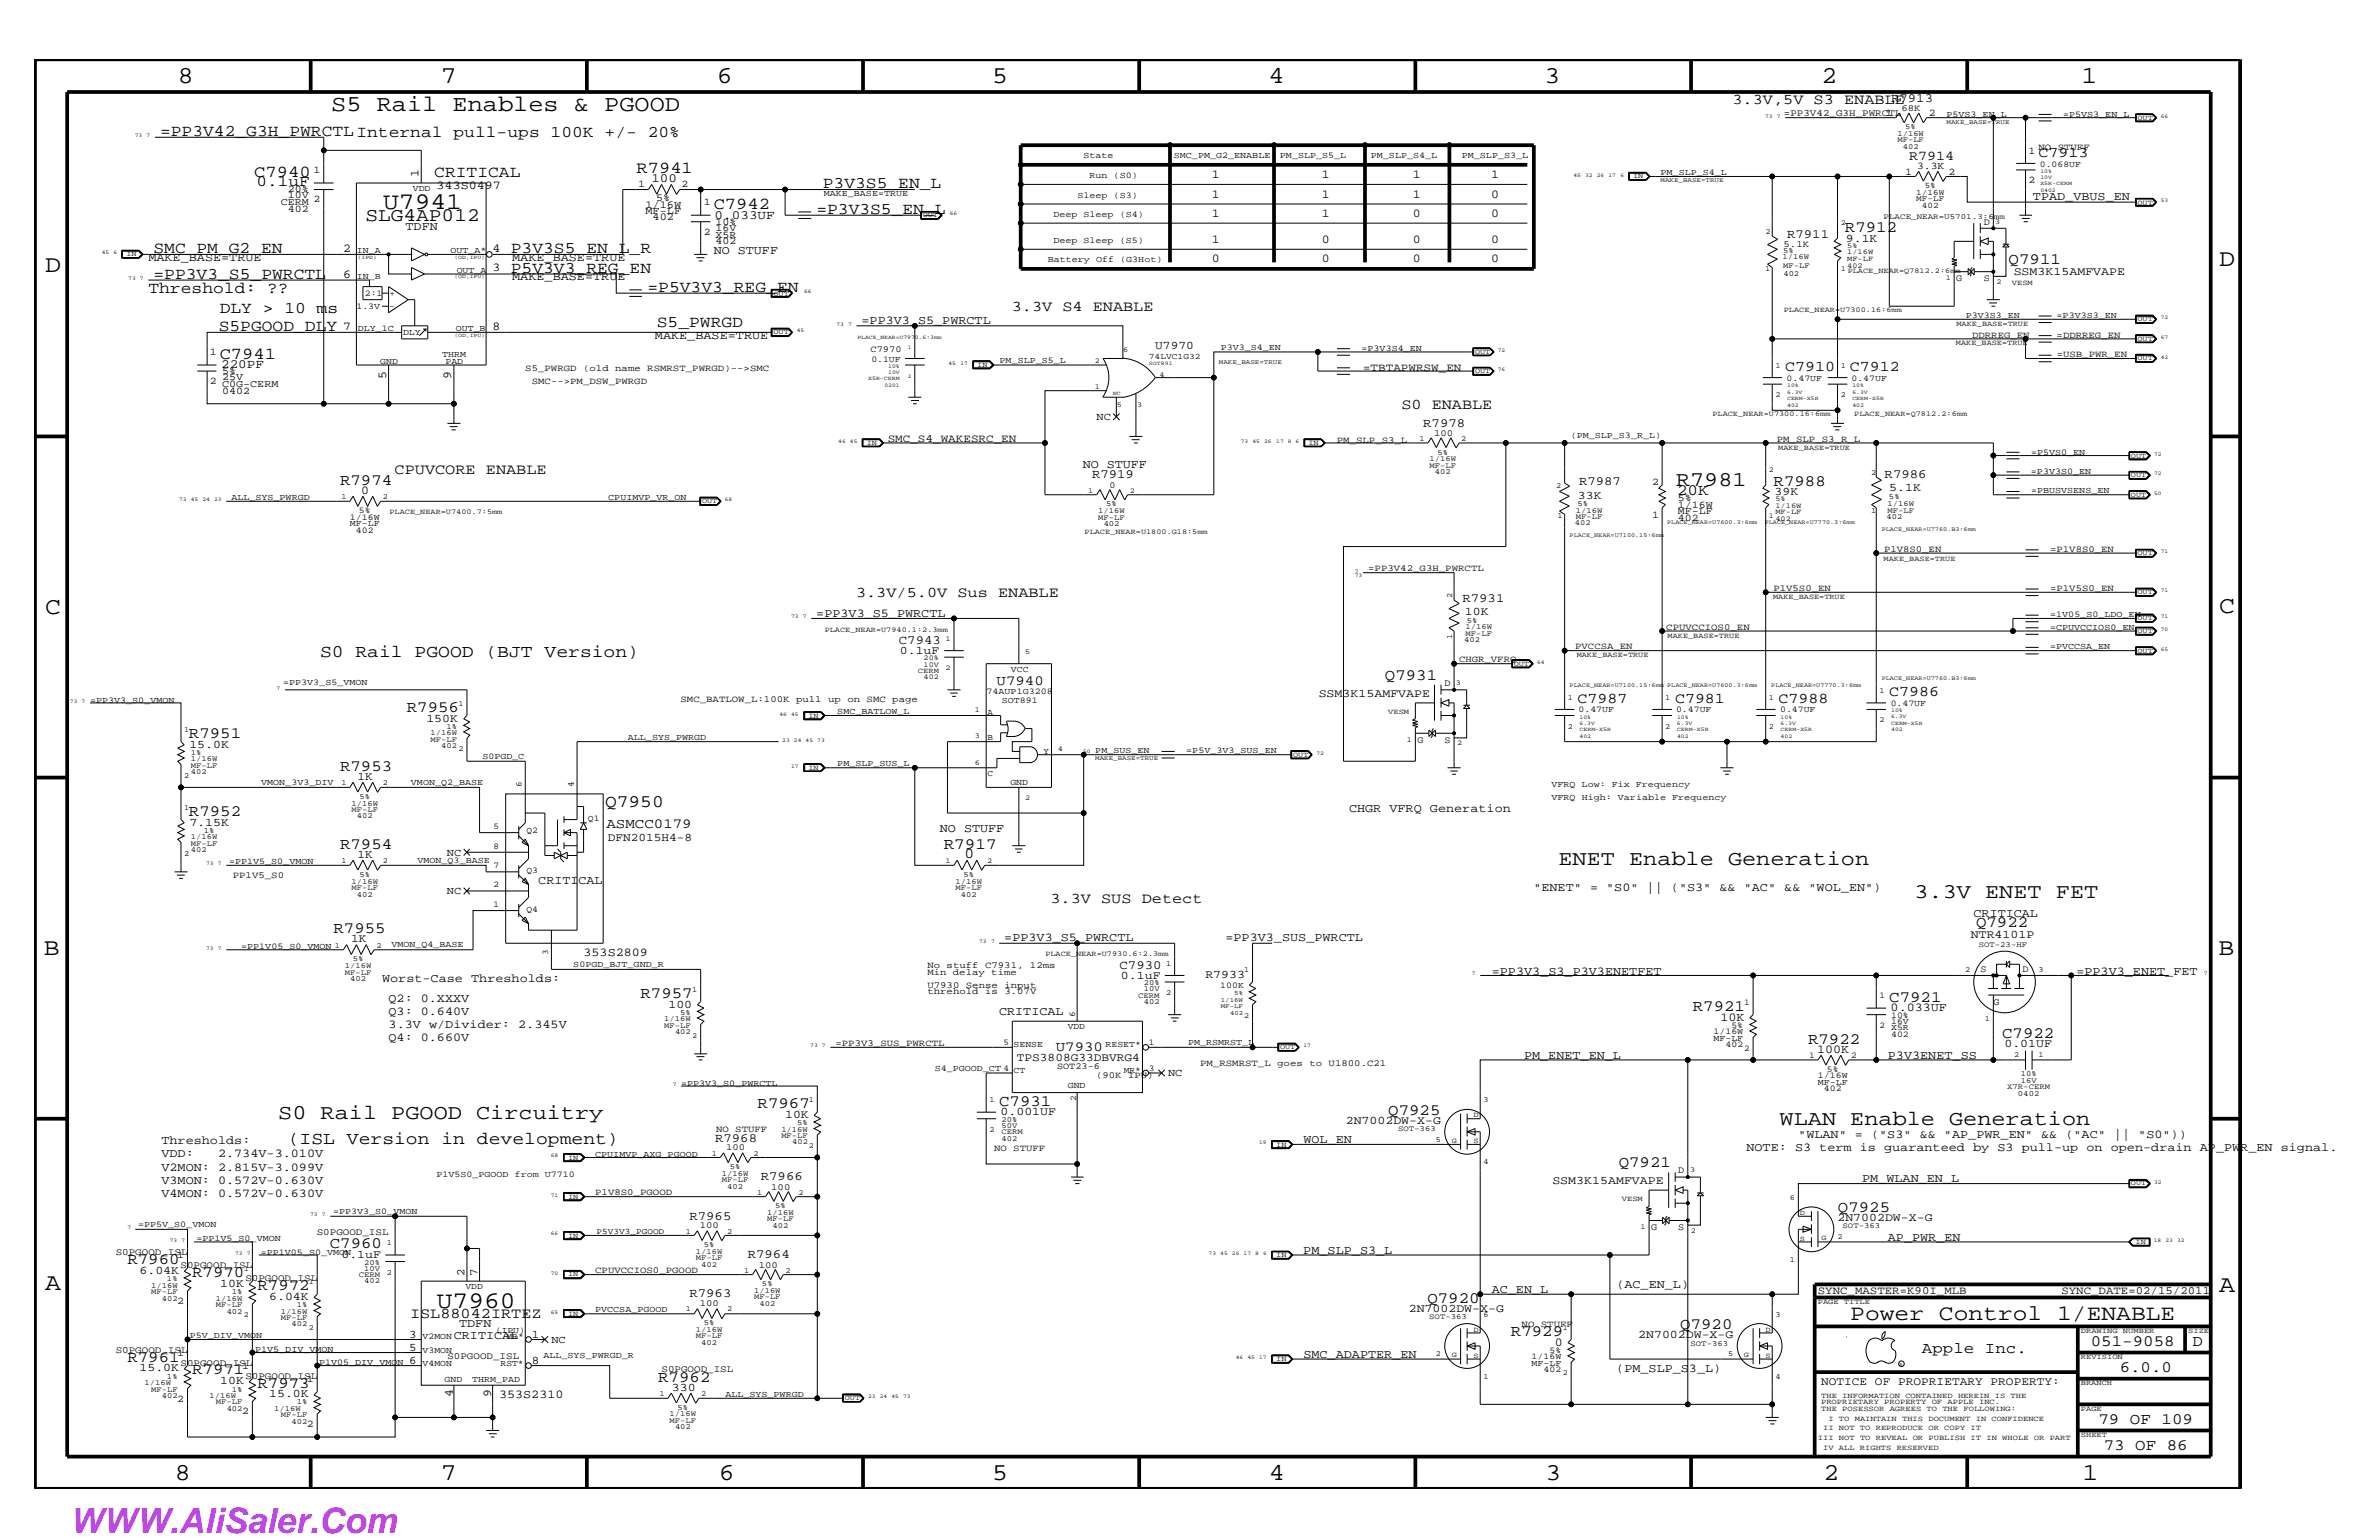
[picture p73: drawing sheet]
<svg xmlns="http://www.w3.org/2000/svg" width="432mm" height="279mm" viewBox="0 0 432 279" stroke-linecap="round" stroke-linejoin="round" font-family="sans-serif">
<defs><g id="words">
<text font-size="6.3" fill="#bd42e3" x="12.7" y="278.1">WWW.AliSaler.Com</text>
<g font-size="4.4">
<text x="32.3" y="15">8</text>
<text x="80" y="15">7</text>
<text x="130.1" y="15">6</text>
<text x="180.1" y="15">5</text>
<text x="230.2" y="15">4</text>
<text x="280.3" y="15">3</text>
<text x="330.6" y="15">2</text>
<text x="377.8" y="15">1</text>
<text x="8.2" y="49.3">D</text>
<text x="402.8" y="48.3">D</text>
<text x="8.2" y="111.4">C</text>
<text x="402.8" y="111.2">C</text>
<text x="8" y="173.3">B</text>
<text x="402.7" y="173.3">B</text>
<text x="8.2" y="234">A</text>
<text x="402.8" y="234.5">A</text>
<text x="31.7" y="268.5">8</text>
<text x="80" y="268.5">7</text>
<text x="130.5" y="268.5">6</text>
<text x="180.1" y="268.5">5</text>
<text x="230.3" y="268.5">4</text>
<text x="280.5" y="268.5">3</text>
<text x="331" y="268.5">2</text>
<text x="378" y="268.5">1</text>
</g>
<g font-size="4.3">
<text x="69.6" y="37.9">U7941</text>
<text x="79.3" y="237.3">U7960</text>
</g>
<text font-size="4.1" x="60.1" y="20.2">S5 Rail Enables &amp; PGOOD</text>
<text font-size="4" x="335.8" y="239.5">Power Control 1/ENABLE</text>
<g font-size="3.8">
<text x="304.2" y="88.2">R7981</text>
<text x="282.9" y="157">ENET Enable Generation</text>
<text x="347.5" y="162.8">3.3V ENET FET</text>
<text x="50.5" y="203">S0 Rail PGOOD Circuitry</text>
<text x="323" y="204.2">WLAN Enable Generation</text>
</g>
<text font-size="3.5" x="66.3" y="40.2">SLG4AP012</text>
<g font-size="3.2">
<text x="58.1" y="119.2">S0 Rail PGOOD (BJT Version)</text>
<text x="109.8" y="146.5">Q7950</text>
<text x="52.2" y="207.6">(ISL Version in development)</text>
</g>
<g font-size="3">
<text x="29" y="24.7">=PP3V42_G3H_PWRCTLInternal pull-ups 100K +/- 20%</text>
<text x="46.1" y="32">C7940</text>
<text x="78.8" y="32">CRITICAL</text>
<text x="115.5" y="31.4">R7941</text>
<text x="149.4" y="34.1">P3V3S5_EN_L</text>
<text x="129.5" y="37.9">C7942</text>
<text x="148.2" y="38.8">=P3V3S5_EN_L</text>
<text x="27.9" y="45.9">SMC_PM_G2_EN</text>
<text x="92.7" y="45.9">P3V3S5_EN_L_R</text>
<text x="26.9" y="53.2">Threshold: ??</text>
<text x="27.9" y="50.7">=PP3V3_S5_PWRCTL</text>
<text x="92.7" y="49.5">P5V3V3_REG_EN</text>
<text x="117.5" y="53">=P5V3V3_REG_EN</text>
<text x="39.9" y="56.8">DLY &gt; 10 ms</text>
<text x="119.2" y="59.4">S5_PWRGD</text>
<text x="39.7" y="60.1">S5PGOOD_DLY</text>
<text x="39.9" y="65.1">C7941</text>
</g>
<g font-size="2.9">
<text x="46.6" y="33.8">0.1uF</text>
<text x="334.9" y="42.1">R7912</text>
<text x="364.6" y="47.9">Q7911</text>
<text x="61.7" y="88">R7974</text>
<text x="304.4" y="89.9">20K</text>
<text x="321.9" y="88.2">R7988</text>
<text x="251.4" y="123.4">Q7931</text>
<text x="73.8" y="129.1">R7956</text>
<text x="34.3" y="133.9">R7951</text>
<text x="61.7" y="139.9">R7953</text>
<text x="34.3" y="148">R7952</text>
<text x="61.7" y="154">R7954</text>
<text x="171.3" y="154">R7917</text>
<text x="60.5" y="169.4">R7955</text>
<text x="358.7" y="168.2">Q7922</text>
<text x="116.2" y="181">R7957</text>
<text x="307.3" y="183.4">R7921</text>
<text x="342.9" y="181.7">C7921</text>
<text x="328.2" y="189.4">R7922</text>
<text x="363.4" y="188.2">C7922</text>
<text x="137.5" y="201.1">R7967</text>
<text x="181.4" y="200.6">C7931</text>
<text x="252" y="202.2">Q7925</text>
<text x="293.8" y="211.8">Q7921</text>
<text x="333.6" y="219.9">Q7925</text>
<text x="59.9" y="226.5">C7960</text>
<text x="23.1" y="229.4">R7960</text>
<text x="34.9" y="231.8">R7970</text>
<text x="46.7" y="234">R7972</text>
<text x="259.1" y="236.4">Q7920</text>
<text x="274.2" y="242.3">R7929</text>
<text x="305" y="241.2">Q7920</text>
<text x="348.8" y="245.4">Apple Inc.</text>
<text x="379.5" y="244.2">051-9058</text>
<text x="397.9" y="244.2">D</text>
<text x="23.1" y="247.1">R7961</text>
<text x="34.9" y="249.4">R7971</text>
<text x="46.7" y="251.7">R7973</text>
<text x="119.5" y="250.7">R7962</text>
<text x="384.7" y="248.9">6.0.0</text>
<text x="380.9" y="258.3">79 OF 109</text>
<text x="381.9" y="263.1">73 OF 86</text>
</g>
<g font-size="2.7">
<text x="314.4" y="18.8">3.3V,5V S3 ENABLE</text>
<text x="370" y="28.5">C7913</text>
<text x="183.6" y="56.5">3.3V S4 ENABLE</text>
<text x="324" y="67.3">C7910</text>
<text x="335.8" y="67.3">C7912</text>
<text x="254.4" y="74.2">S0 ENABLE</text>
<text x="71.6" y="86">CPUVCORE ENABLE</text>
<text x="155.4" y="108.4">3.3V/5.0V Sus ENABLE</text>
<text x="286.3" y="127.5">C7987</text>
<text x="304" y="127.5">C7981</text>
<text x="322.8" y="127.5">C7988</text>
<text x="342.9" y="126.4">C7986</text>
<text x="175" y="155.6">0</text>
<text x="190.7" y="163.8">3.3V SUS Detect</text>
<text x="74.4" y="239.1">ISL88042IRTEZ</text>
</g>
<g font-size="2.5">
<text x="346.5" y="29.1">R7914</text>
<text x="180.9" y="124.3">U7940</text>
<text x="110.1" y="150.3">ASMCC0179</text>
<text x="191.6" y="190.6">U7930</text>
</g>
<g font-size="2.3">
<text x="343.3" y="18.5">R7913</text>
<text x="118.2" y="33">100</text>
<text x="129.7" y="39.7">0.033UF</text>
<text x="324.4" y="43.2">R7911</text>
<text x="40.1" y="66.7">220PF</text>
<text x="258.3" y="77.4">R7978</text>
<text x="198.2" y="86.8">R7919</text>
<text x="286.6" y="88">R7987</text>
<text x="342.1" y="86.8">R7986</text>
<text x="265.4" y="109.2">R7931</text>
<text x="163.2" y="116.9">C7943</text>
<text x="203.2" y="175.9">C7930</text>
<text x="129.8" y="207.1">R7968</text>
<text x="138.1" y="214.2">R7966</text>
<text x="125.1" y="221.3">R7965</text>
<text x="135.7" y="228.3">R7964</text>
<text x="125.1" y="235.4">R7963</text>
</g>
<g font-size="2.2">
<text x="75.9" y="32" transform="rotate(-90 75.9 32)">1</text>
<text x="79.2" y="34.3">343S0497</text>
<text x="219.9" y="35.8">1</text>
<text x="219.9" y="32.3">1</text>
<text x="239.9" y="35.8">1</text>
<text x="239.9" y="32.3">1</text>
<text x="256.4" y="32.3">1</text>
<text x="256.4" y="35.8">1</text>
<text x="270.6" y="32.3">1</text>
<text x="270.6" y="35.8">0</text>
<text x="73.6" y="41.8">TDFN</text>
<text x="219.9" y="39.4">1</text>
<text x="239.9" y="39.4">1</text>
<text x="256.4" y="39.4">0</text>
<text x="270.6" y="39.4">0</text>
<text x="369" y="36.4">TPAD_VBUS_EN</text>
<text x="26.9" y="47.4">MAKE_BASE=TRUE</text>
<text x="62.3" y="45.7">2</text>
<text x="89.4" y="45.7">4</text>
<text x="93" y="47.4">MAKE_BASE=TRUE</text>
<text x="129.5" y="46.2">NO STUFF</text>
<text x="219.9" y="44.1">1</text>
<text x="219.9" y="47.6">0</text>
<text x="239.9" y="44.1">0</text>
<text x="239.9" y="47.6">0</text>
<text x="256.4" y="44.1">0</text>
<text x="256.4" y="47.6">0</text>
<text x="270.6" y="44.1">0</text>
<text x="270.6" y="47.6">0</text>
<text x="62.3" y="50.4">6</text>
<text x="89.4" y="49.2">3</text>
<text x="93" y="50.8">MAKE_BASE=TRUE</text>
<text x="62.3" y="59.8">7</text>
<text x="89.4" y="59.8">8</text>
<text x="156.4" y="58.9">=PP3V3_S5_PWRCTL</text>
<text x="118.9" y="61.5">MAKE_BASE=TRUE</text>
<text x="70.1" y="68.8" transform="rotate(-90 70.1 68.8)">5</text>
<text x="81.9" y="68.8" transform="rotate(-90 81.9 68.8)">9</text>
<text x="65.6" y="89.7">0</text>
<text x="196.5" y="84.9">NO STUFF</text>
<text x="148.2" y="112">=PP3V3_S5_PWRCTL</text>
<text x="244.9" y="147.3">CHGR VFRQ Generation</text>
<text x="170.6" y="150.9">NO STUFF</text>
<text x="97.7" y="160.5">CRITICAL</text>
<text x="278.3" y="161.7">&quot;ENET&quot; = &quot;S0&quot; || (&quot;S3&quot; &amp;&amp; &quot;AC&quot; &amp;&amp; &quot;WOL_EN&quot;)</text>
<text x="358.2" y="166.4">CRITICAL</text>
<text x="105.9" y="173.5">353S2809</text>
<text x="182.3" y="170.8">=PP3V3_S5_PWRCTL</text>
<text x="222.4" y="170.8">=PP3V3_SUS_PWRCTL</text>
<text x="69.3" y="178.2">Worst-Case Thresholds:</text>
<text x="270.8" y="176.8">=PP3V3_S3_P3V3ENETFET</text>
<text x="376.9" y="176.8">=PP3V3_ENET_FET</text>
<text x="70.5" y="181.7">Q2: 0.XXXV</text>
<text x="70.5" y="184.1">Q3: 0.640V</text>
<text x="181.4" y="184.1">CRITICAL</text>
<text x="312.3" y="185.2">10K</text>
<text x="343.2" y="183.5">0.033UF</text>
<text x="70.5" y="188.8">Q4: 0.660V</text>
<text x="70.5" y="186.5">3.3V w/Divider: 2.345V</text>
<text x="329.8" y="191">100K</text>
<text x="276.6" y="192.1">PM_ENET_EN_L</text>
<text x="342.6" y="192.1">P3V3ENET_SS</text>
<text x="29.3" y="207.6">Thresholds:</text>
<text x="236.6" y="207.5">WOL_EN</text>
<text x="317" y="208.8">NOTE: S3 term is guaranteed by S3 pull-up on open-drain AP_PWR_EN signal.</text>
<text x="326.4" y="206.5">&quot;WLAN&quot; = (&quot;S3&quot; &amp;&amp; &quot;AP_PWR_EN&quot; &amp;&amp; (&quot;AC&quot; || &quot;S0&quot;))</text>
<text x="29.3" y="210">VDD:</text>
<text x="29.3" y="212.4">V2MON: 2.815V-3.099V</text>
<text x="29.3" y="214.7">V3MON: 0.572V-0.630V</text>
<text x="39.6" y="210">2.734V-3.010V</text>
<text x="338" y="214.5">PM_WLAN_EN_L</text>
<text x="29.3" y="217.1">V4MON: 0.572V-0.630V</text>
<text x="236.6" y="227.4">PM_SLP_S3_L</text>
<text x="342.7" y="225.2">AP_PWR_EN</text>
<text x="293.4" y="233.6">(AC_EN_L)</text>
<text x="270.8" y="234.6">AC_EN_L</text>
<text x="82.4" y="243">CRITICAL</text>
<text x="83.4" y="240.8">TDFN</text>
<text x="282.2" y="244.1">0</text>
<text x="236.6" y="246.3">SMC_ADAPTER_EN</text>
<text x="293.4" y="248.9">(PM_SLP_S3_L)</text>
<text x="82.2" y="253.4" transform="rotate(-90 82.2 253.4)">4</text>
<text x="89.2" y="253.4" transform="rotate(-90 89.2 253.4)">9</text>
<text x="90.6" y="253.7">353S2310</text>
</g>
<g font-size="2.1">
<text x="335" y="43.9">9.1K</text>
<text x="365.5" y="49.8">SSM3K15AMFVAPE</text>
<text x="209.7" y="63.4">U7970</text>
<text x="322.1" y="89.9">39K</text>
<text x="342.9" y="89.1">5.1K</text>
<text x="286.4" y="90.5">33K</text>
<text x="265.9" y="111.6">10K</text>
<text x="163.3" y="118.6">0.1uF</text>
<text x="77.4" y="130.9">150K</text>
<text x="239.3" y="126.4">SSM3K15AMFVAPE</text>
<text x="34.4" y="135.7">15.0K</text>
<text x="64.9" y="141.5">1K</text>
<text x="34.4" y="149.8">7.15K</text>
<text x="64.9" y="155.6">1K</text>
<text x="110.3" y="152.6">DFN2015H4-8</text>
<text x="63.7" y="171">1K</text>
<text x="357.7" y="170.1">NTR4101P</text>
<text x="203.5" y="177.6">0.1uF</text>
<text x="218.8" y="177.5">R7933</text>
<text x="121.3" y="182.8">100</text>
<text x="363.8" y="190">0.01UF</text>
<text x="184.6" y="192.5">TPS3808G33DBVRG4</text>
<text x="142.5" y="202.8">10K</text>
<text x="181.6" y="202.4">0.001UF</text>
<text x="244.3" y="203.9">2N7002DW-X-G</text>
<text x="281.8" y="214.8">SSM3K15AMFVAPE</text>
<text x="333.5" y="221.6">2N7002DW-X-G</text>
<text x="25.3" y="231.2">6.04K</text>
<text x="40" y="233.5">10K</text>
<text x="62" y="228.3">0.1uF</text>
<text x="84.3" y="231.5" transform="rotate(-90 84.3 231.5)">2</text>
<text x="86.7" y="231.5" transform="rotate(-90 86.7 231.5)">7</text>
<text x="48.9" y="235.8">6.04K</text>
<text x="255.7" y="238.1">2N7002DW-X-G</text>
<text x="74.3" y="245.1">5</text>
<text x="74.3" y="242.7">3</text>
<text x="96.5" y="242.7">1</text>
<text x="297.4" y="242.8">2N7002DW-X-G</text>
<text x="25.3" y="248.8">15.0K</text>
<text x="40" y="251.1">10K</text>
<text x="74.3" y="247.4">6</text>
<text x="96.5" y="247.4">8</text>
<text x="330.5" y="251.3">NOTICE OF PROPRIETARY PROPERTY:</text>
<text x="48.9" y="253.5">15.0K</text>
<text x="122" y="252.3">330</text>
</g>
<g font-size="2">
<text x="247.4" y="67.3">=TBTAPWRSW_EN</text>
<text x="161.1" y="80.1">SMC_S4_WAKESRC_EN</text>
<text x="330" y="234.8">SYNC_MASTER=K90I_MLB</text>
<text x="374.1" y="234.8">SYNC_DATE=02/15/2011</text>
</g>
<g font-size="1.9">
<text x="342.2" y="21">1</text>
<text x="350.1" y="21">2</text>
<text x="368.2" y="27.9">1</text>
<text x="52.2" y="34.9">20%</text>
<text x="56.9" y="31.4">1</text>
<text x="115.8" y="34">1</text>
<text x="123.7" y="34">2</text>
<text x="345.8" y="31.7">1</text>
<text x="347.9" y="30.7">3.3K</text>
<text x="353.6" y="31.7">2</text>
<text x="368.2" y="33.2">2</text>
<text x="51" y="37.2">CERM</text>
<text x="52.2" y="36">10V</text>
<text x="52.2" y="38.4">402</text>
<text x="56.9" y="36.7">2</text>
<text x="117.1" y="38.8">MF-LF</text>
<text x="117.1" y="37.7">1/16W</text>
<text x="118.5" y="40">402</text>
<text x="119.1" y="36.5">5%</text>
<text x="127.8" y="37.3">1</text>
<text x="129.9" y="40.8">10%</text>
<text x="129.9" y="41.9">16V</text>
<text x="127.8" y="42.6">2</text>
<text x="129.9" y="43.1">X5R</text>
<text x="129.9" y="44.3">402</text>
<text x="38.1" y="64.5">1</text>
<text x="38.1" y="69.7">2</text>
<text x="40.3" y="69">25V</text>
<text x="40.3" y="71.4">0402</text>
<text x="40.3" y="67.9">5%</text>
<text x="40.3" y="70.2">C0G-CERM</text>
<text x="199" y="76.2">NC</text>
<text x="299.9" y="88">2</text>
<text x="299.9" y="93.9">1</text>
<text x="304.5" y="92.1">1/16W</text>
<text x="304.5" y="93.3">MF-LF</text>
<text x="304.5" y="91">5%</text>
<text x="304.5" y="94.5">402</text>
<text x="81.1" y="155.2">NC</text>
<text x="81.1" y="162.2">NC</text>
<text x="212" y="195.3">NC</text>
<text x="32.2" y="228.3">1</text>
<text x="32.2" y="236.6">2</text>
<text x="32.2" y="246">1</text>
<text x="100.1" y="243.6">NC</text>
<text x="43.9" y="248.4">1</text>
<text x="55.7" y="250.7">1</text>
<text x="32.2" y="254.3">2</text>
<text x="43.9" y="256.6">2</text>
<text x="55.7" y="258.9">2</text>
</g>
<g font-size="1.8">
<text x="323.8" y="21.1">=PP3V42_G3H_PWRCTL</text>
<text x="360" y="40.8">D</text>
<text x="355.1" y="51">G</text>
<text x="360" y="51">S</text>
<text x="262.2" y="124.4">D</text>
<text x="257.3" y="134.7">G</text>
<text x="262.2" y="134.7">S</text>
<text x="359.5" y="176.4">S</text>
<text x="367.1" y="176.4">D</text>
<text x="361.8" y="182.3">G</text>
<text x="304.6" y="212.9">D</text>
<text x="21" y="227.7">S0PGOOD_ISL</text>
<text x="57.5" y="224.1">S0PGOOD_ISL</text>
<text x="299.7" y="223.1">G</text>
<text x="304.6" y="223.1">S</text>
<text x="32.8" y="230.1">S0PGOOD_ISL</text>
<text x="44.5" y="232.4">S0PGOOD_ISL</text>
<text x="21" y="245.4">S0PGOOD_ISL</text>
<text x="32.8" y="247.8">S0PGOOD_ISL</text>
<text x="44.5" y="250.1">S0PGOOD_ISL</text>
<text x="81.2" y="246.6">S0PGOOD_ISL</text>
<text x="120.1" y="248.9">S0PGOOD_ISL</text>
</g>
<g font-size="1.7">
<text x="345.1" y="20.1">68K</text>
<text x="370" y="27.3">NO STUFF</text>
<text x="323.7" y="44.7">5.1K</text>
<text x="158" y="63.9">C7970</text>
<text x="358" y="61.2">DDRREG_EN</text>
<text x="373.3" y="61.2">=DDRREG_EN</text>
<text x="373.3" y="64.8">=USB_PWR_EN</text>
<text x="95.3" y="67.3">S5_PWRGD (old name RSMRST_PWRGD)--&gt;SMC</text>
<text x="96.5" y="69.7">SMC--&gt;PM_DSW_PWRGD</text>
<text x="242.7" y="80.4">PM_SLP_S3_L</text>
<text x="260.3" y="79">100</text>
<text x="322.5" y="80.1">PM_SLP_S3_R_L</text>
<text x="201.4" y="88.5">0</text>
<text x="342" y="100.2">P1V8S0_EN</text>
<text x="372.1" y="100.2">=P1V8S0_EN</text>
<text x="248.3" y="103.7">=PP3V42_G3H_PWRCTL</text>
<text x="321.9" y="107.2">P1V5S0_EN</text>
<text x="372.1" y="107.2">=P1V5S0_EN</text>
<text x="285.9" y="117.8">PVCCSA_EN</text>
<text x="302.4" y="114.3">CPUVCCIOS0_EN</text>
<text x="264.8" y="120.2">CHGR_VFRQ</text>
<text x="123.5" y="127.3">SMC_BATLOW_L:100K pull up on SMC page</text>
<text x="42.2" y="159.4">PP1V5_S0</text>
<text x="168.3" y="179.2">U7930 Sense input</text>
<text x="168.3" y="176.8">Min delay time</text>
<text x="168.3" y="175.6">No stuff C7931, 12ms</text>
<text x="168.3" y="180.3">threhold is 3.07V</text>
<text x="151.6" y="189.8">=PP3V3_SUS_PWRCTL</text>
<text x="191.9" y="194">SOT23-6</text>
<text x="199" y="195.6">(90K IPU)</text>
<text x="217.8" y="193.3">PM_RSMRST_L goes to U1800.C21</text>
<text x="130" y="205.3">NO STUFF</text>
<text x="131.8" y="208.7">100</text>
<text x="180.4" y="208.9">NO STUFF</text>
<text x="140" y="215.8">100</text>
<text x="108" y="216.9">P1V8S0_PGOOD</text>
<text x="127" y="222.9">100</text>
<text x="108" y="231">CPUVCCIOS0_PGOOD</text>
<text x="137.7" y="230">100</text>
<text x="127" y="237">100</text>
<text x="276.2" y="240.7">NO STUFF</text>
</g>
<g font-size="1.6">
<text x="353.3" y="21.2">P5VS3_EN_L</text>
<text x="374.5" y="21.2">=P5VS3_EN_L</text>
<text x="196.7" y="28.7">State</text>
<text x="213.1" y="28.7">SMC_PM_G2_ENABLE</text>
<text x="232.3" y="28.7">PM_SLP_S5_L</text>
<text x="248.8" y="28.7">PM_SLP_S4_L</text>
<text x="265.3" y="28.7">PM_SLP_S3_L</text>
<text x="74.9" y="34.6">VDD</text>
<text x="149.5" y="35.5">MAKE_BASE=TRUE</text>
<text x="195.6" y="35.8">Sleep (S3)</text>
<text x="197.8" y="32.3">Run (S0)</text>
<text x="301.4" y="31.8">PM_SLP_S4_L</text>
<text x="370.2" y="30.3">0.068UF</text>
<text x="191.2" y="39.4">Deep Sleep (S4)</text>
<text x="64.8" y="45.9">IN_A</text>
<text x="81.8" y="45.9">OUT_A*</text>
<text x="190.2" y="47.6">Battery Off (G3Hot)</text>
<text x="191.2" y="44.1">Deep Sleep (S5)</text>
<text x="64.8" y="50.7">IN_B</text>
<text x="66.2" y="53.7">2:1</text>
<text x="70.7" y="53.6">+</text>
<text x="82.9" y="49.5">OUT_A</text>
<text x="64.7" y="56">1.3V</text>
<text x="70.6" y="56">-</text>
<text x="356.8" y="57.7">P3V3S3_EN</text>
<text x="373.3" y="57.7">=P3V3S3_EN</text>
<text x="64.9" y="60.1">DLY_1C</text>
<text x="69" y="66">GND</text>
<text x="73.2" y="60.7">DLY</text>
<text x="80.3" y="64.8">THRM</text>
<text x="80.9" y="66">PAD</text>
<text x="82.7" y="60.1">OUT_B</text>
<text x="158.2" y="65.6">0.1UF</text>
<text x="181.4" y="65.9">PM_SLP_S5_L</text>
<text x="221.6" y="63.5">P3V3_S4_EN</text>
<text x="247.1" y="63.6">=P3V3S4_EN</text>
<text x="324.3" y="69.1">0.47UF</text>
<text x="336.1" y="69.1">0.47UF</text>
<text x="285.1" y="79.5">(PM_SLP_S3_R_L)</text>
<text x="368.7" y="82.5">=P5VS0_EN</text>
<text x="368.6" y="86">=P3V3S0_EN</text>
<text x="368.7" y="89.5">=PBUSVSENS_EN</text>
<text x="42" y="90.7">ALL_SYS_PWRGD</text>
<text x="63.5" y="94.3">1/16W</text>
<text x="63.5" y="95.4">MF-LF</text>
<text x="65.1" y="93.1">5%</text>
<text x="110.4" y="90.7">CPUIMVP_VR_ON</text>
<text x="64.6" y="96.6">402</text>
<text x="372.1" y="112">=1V05_S0_LDO_EN</text>
<text x="372.1" y="114.3">=CPUVCCIOS0_EN</text>
<text x="372.1" y="117.8">=PVCCSA_EN</text>
<text x="51.4" y="124.3">=PP3V3_S5_VMON</text>
<text x="179.1" y="125.9">74AUP1G3208</text>
<text x="183.5" y="121.9">VCC</text>
<text x="16.3" y="127.5">=PP3V3_S0_VMON</text>
<text x="152" y="129.6">SMC_BATLOW_L</text>
<text x="179.2" y="129.7">A</text>
<text x="181.8" y="127.5">SOT891</text>
<text x="286.5" y="129.2">0.47UF</text>
<text x="304.2" y="129.2">0.47UF</text>
<text x="323.1" y="129.2">0.47UF</text>
<text x="343.2" y="128.1">0.47UF</text>
<text x="87.5" y="137.7">S0PGD_C</text>
<text x="114" y="134.3">ALL_SYS_PWRGD</text>
<text x="179.2" y="134.3">B</text>
<text x="189.4" y="136.8">Y</text>
<text x="198.8" y="136.7">PM_SUS_EN</text>
<text x="215.3" y="136.7">=P5V_3V3_SUS_EN</text>
<text x="47.4" y="142.4">VMON_3V3_DIV</text>
<text x="74.6" y="142.4">VMON_Q2_BASE</text>
<text x="94.7" y="142.9" transform="rotate(-90 94.7 142.9)">6</text>
<text x="104.1" y="142.9" transform="rotate(-90 104.1 142.9)">4</text>
<text x="152" y="139">PM_SLP_SUS_L</text>
<text x="179.2" y="140.7">C</text>
<text x="183.4" y="142.4">GND</text>
<text x="281.6" y="142.9">VFRQ Low: Fix Frequency</text>
<text x="106.7" y="149">Q1</text>
<text x="281.6" y="145.1">VFRQ High: Variable Frequency</text>
<text x="89.6" y="154">8</text>
<text x="89.6" y="150.4">5</text>
<text x="95.5" y="151.2">Q2</text>
<text x="41.6" y="156.8">=PP1V5_S0_VMON</text>
<text x="75.8" y="156.6">VMON_Q3_BASE</text>
<text x="89.6" y="161">2</text>
<text x="89.6" y="157.4">7</text>
<text x="95.5" y="158.4">Q3</text>
<text x="89.6" y="164.5">1</text>
<text x="95.5" y="165.5">Q4</text>
<text x="43.8" y="172.2">=PP1V05_S0_VMON 1</text>
<text x="71" y="171.9">VMON_Q4_BASE</text>
<text x="99.5" y="173.3" transform="rotate(-90 99.5 173.3)">3</text>
<text x="104.1" y="175.5">S0PGD_BJT_GND_R</text>
<text x="221.5" y="179.3">100K</text>
<text x="195.2" y="184.4" transform="rotate(-90 195.2 184.4)">6</text>
<text x="316.6" y="182.3">1</text>
<text x="341.1" y="181.1">1</text>
<text x="343.3" y="184.7">10%</text>
<text x="343.3" y="185.7">16V</text>
<text x="182.1" y="189.5">5</text>
<text x="184" y="190">SENSE</text>
<text x="193.8" y="186.7">VDD</text>
<text x="200.7" y="190">RESET*</text>
<text x="208.5" y="189.5">1</text>
<text x="215.6" y="189.7">PM_RSMRST_L</text>
<text x="311" y="188.8">MF-LF</text>
<text x="311" y="187.6">1/16W</text>
<text x="313.2" y="190">402</text>
<text x="314.3" y="186.5">5%</text>
<text x="316.6" y="190.6">2</text>
<text x="328.3" y="192">1</text>
<text x="336" y="192">2</text>
<text x="341.1" y="186.5">2</text>
<text x="343.3" y="186.9">X5R</text>
<text x="343.3" y="188.1">402</text>
<text x="123.6" y="197">=PP3V3_S0_PWRCTL</text>
<text x="169.7" y="194.3">S4_PGOOD_CT 4</text>
<text x="184" y="194.7">CT</text>
<text x="193.8" y="197.4">GND</text>
<text x="204" y="194.7">MR*</text>
<text x="208.5" y="194.3">3</text>
<text x="330" y="196.8">MF-LF</text>
<text x="330" y="195.6">1/16W</text>
<text x="331.1" y="198">402</text>
<text x="331.6" y="194.5">5%</text>
<text x="195.3" y="199.8" transform="rotate(-90 195.3 199.8)">2</text>
<text x="108" y="209.8">CPUIMVP_AXG_PGOOD</text>
<text x="79.2" y="213.6">P1V5S0_PGOOD from U7710</text>
<text x="60.5" y="220.2">=PP3V3_S0_VMON</text>
<text x="25.1" y="222.6">=PP5V_S0_VMON</text>
<text x="35.6" y="225.2">=PP1V5_S0_VMON</text>
<text x="47.3" y="227.6">=PP1V05_S0_VMON</text>
<text x="84.5" y="233.9">VDD</text>
<text x="108" y="238.1">PVCCSA_PGOOD</text>
<text x="34.5" y="242.7">P5V_DIV_VMON</text>
<text x="46.3" y="245.2">P1V5_DIV_VMON</text>
<text x="76.7" y="245.4">V3MON</text>
<text x="76.7" y="243">V2MON</text>
<text x="89.9" y="241.8">(IPU)</text>
<text x="91.9" y="243">MR*</text>
<text x="281.3" y="245.4">5%</text>
<text x="57.9" y="247.6">P1V05_DIV_VMON</text>
<text x="76.7" y="247.8">V4MON</text>
<text x="80.7" y="250.7">GND</text>
<text x="85.7" y="250.7">THRM_PAD</text>
<text x="90.8" y="247.8">RST*</text>
<text x="98.6" y="246.3">ALL_SYS_PWRGD_R</text>
<text x="278" y="247.8">MF-LF</text>
<text x="278" y="246.6">1/16W</text>
<text x="280.2" y="248.9">402</text>
<text x="131.7" y="253.4">ALL_SYS_PWRGD</text>
</g>
<g font-size="1.5">
<text x="347.8" y="35.3">1/16W</text>
<text x="349.3" y="34.1">5%</text>
<text x="347.8" y="36.5">MF-LF</text>
<text x="348.8" y="37.7">402</text>
<text x="208.5" y="65.1">74LVC1G32</text>
<text x="108.3" y="224">P5V3V3_PGOOD</text>
</g>
<g font-size="1.4">
<text x="345.8" y="23.5">5%</text>
<text x="387.9" y="21.8">OUT</text>
<text x="344.4" y="24.7">1/16W</text>
<text x="344.4" y="25.9">MF-LF</text>
<text x="345.4" y="27">402</text>
<text x="296.4" y="32.4">IN</text>
<text x="167.5" y="39.4">OUT</text>
<text x="334.1" y="40.8">2</text>
<text x="341.9" y="39.7">PLACE_NEAR=U5701.3:6mm</text>
<text x="362.1" y="40.6">3</text>
<text x="387.9" y="37.1">OUT</text>
<text x="22.9" y="46.5">IN</text>
<text x="320.5" y="42.4">2</text>
<text x="323.6" y="47">1/16W</text>
<text x="323.6" y="45.9">5%</text>
<text x="335.3" y="47.4">MF-LF</text>
<text x="335.3" y="46.2">1/16W</text>
<text x="335.3" y="45">5%</text>
<text x="140.4" y="53.6">OUT</text>
<text x="320.4" y="49.1">1</text>
<text x="323.6" y="48.5">MF-LF</text>
<text x="323.7" y="50.2">402</text>
<text x="334.1" y="49.1">1</text>
<text x="335.3" y="48.5">402</text>
<text x="335.4" y="49.6">PLACE_NEAR=Q7812.2:6mm</text>
<text x="353.2" y="50.8">1</text>
<text x="362.4" y="51.6">2</text>
<text x="365.2" y="51.7">VESM</text>
<text x="323.8" y="56.7">PLACE_NEAR=U7300.16:6mm</text>
<text x="355.1" y="59.2">MAKE_BASE=TRUE</text>
<text x="387.9" y="58.3">OUT</text>
<text x="140.4" y="60.6">OUT</text>
<text x="198.7" y="65.8">2</text>
<text x="203.9" y="64">6</text>
<text x="267.7" y="64.2">OUT</text>
<text x="355" y="62.7">MAKE_BASE=TRUE</text>
<text x="387.9" y="61.8">OUT</text>
<text x="387.9" y="65.4">OUT</text>
<text x="177.4" y="66.6">IN</text>
<text x="198.7" y="70.6">1</text>
<text x="210.5" y="68.4">4</text>
<text x="267.7" y="67.8">OUT</text>
<text x="322.2" y="66.7">1</text>
<text x="334.1" y="66.7">1</text>
<text x="202.7" y="73.9">5</text>
<text x="206.4" y="73.9">3</text>
<text x="310.8" y="75.6">PLACE_NEAR=U7300.16:6mm</text>
<text x="322.2" y="72.1">2</text>
<text x="334.1" y="72.1">2</text>
<text x="336.6" y="75.5">PLACE_NEAR=Q7812.2:6mm</text>
<text x="157.3" y="80.7">IN</text>
<text x="237.5" y="80.7">IN</text>
<text x="257.6" y="80">1</text>
<text x="259.5" y="83.7">1/16W</text>
<text x="260.9" y="82.5">5%</text>
<text x="265.2" y="80">2</text>
<text x="322.8" y="81.6">MAKE_BASE=TRUE</text>
<text x="386.8" y="83.1">OUT</text>
<text x="197.5" y="89.4">1</text>
<text x="205.1" y="89.4">2</text>
<text x="259.5" y="84.9">MF-LF</text>
<text x="260.4" y="86">402</text>
<text x="282.5" y="88.5">2</text>
<text x="321.1" y="85.6">2</text>
<text x="339.6" y="86.1">2</text>
<text x="386.8" y="86.6">OUT</text>
<text x="62" y="90.6">1</text>
<text x="69.5" y="90.6">2</text>
<text x="70.7" y="93.3">PLACE_NEAR=U7400.7:5mm</text>
<text x="127.4" y="91.3">OUT</text>
<text x="199.3" y="94.3">MF-LF</text>
<text x="199.3" y="93.1">1/16W</text>
<text x="200.3" y="95.4">402</text>
<text x="200.8" y="91.9">5%</text>
<text x="282.7" y="93.9">1</text>
<text x="285.8" y="95.3">402</text>
<text x="286" y="93">1/16W</text>
<text x="286" y="94.2">MF-LF</text>
<text x="286.3" y="91.8">5%</text>
<text x="321.1" y="93.9">1</text>
<text x="322.2" y="93.3">MF-LF</text>
<text x="322.2" y="92.1">1/16W</text>
<text x="322.2" y="91">5%</text>
<text x="322.2" y="94.5">402</text>
<text x="339.6" y="93">1</text>
<text x="342.4" y="94.2">402</text>
<text x="342.6" y="91.8">1/16W</text>
<text x="342.6" y="93">MF-LF</text>
<text x="342.9" y="90.6">5%</text>
<text x="386.8" y="90.1">OUT</text>
<text x="196.9" y="96.9">PLACE_NEAR=U1800.G18:5mm</text>
<text x="341.9" y="101.7">MAKE_BASE=TRUE</text>
<text x="387.9" y="100.8">OUT</text>
<text x="387.9" y="107.8">OUT</text>
<text x="263.6" y="108.5" transform="rotate(-90 263.6 108.5)">2</text>
<text x="266.2" y="113">5%</text>
<text x="321.8" y="108.7">MAKE_BASE=TRUE</text>
<text x="387.9" y="112.6">OUT</text>
<text x="149.7" y="114.6">PLACE_NEAR=U7940.1:2.3mm</text>
<text x="167.6" y="119.8">20%</text>
<text x="171.6" y="116.3">1</text>
<text x="186.1" y="118.6">5</text>
<text x="263.6" y="116" transform="rotate(-90 263.6 116)">1</text>
<text x="265.8" y="116.5">402</text>
<text x="266" y="115.3">MF-LF</text>
<text x="266" y="114.2">1/16W</text>
<text x="286.2" y="119.2">MAKE_BASE=TRUE</text>
<text x="302.7" y="115.7">MAKE_BASE=TRUE</text>
<text x="387.9" y="114.9">OUT</text>
<text x="387.9" y="118.4">OUT</text>
<text x="166.6" y="122.1">CERM</text>
<text x="167.6" y="120.9">10V</text>
<text x="167.6" y="123.2">402</text>
<text x="171.6" y="121.6">2</text>
<text x="264.2" y="124.3">3</text>
<text x="274.7" y="120.8">OUT</text>
<text x="341.1" y="125.8">1</text>
<text x="83.2" y="128.1">1</text>
<text x="146.7" y="130.2">IN</text>
<text x="177" y="129.2">1</text>
<text x="252" y="129.5">VESM</text>
<text x="284.6" y="126.9">1</text>
<text x="302.3" y="126.9">1</text>
<text x="321.1" y="126.9">1</text>
<text x="341.1" y="131">2</text>
<text x="33.4" y="132.8">1</text>
<text x="34.6" y="136.9">1%</text>
<text x="78.1" y="133.4">1/16W</text>
<text x="78.1" y="134.6">MF-LF</text>
<text x="80.1" y="135.7">402</text>
<text x="81" y="132.2">1%</text>
<text x="83.2" y="136.3">2</text>
<text x="177" y="134">3</text>
<text x="192" y="136.3">4</text>
<text x="234.7" y="137.3">OUT</text>
<text x="255.4" y="134.6">1</text>
<text x="264.5" y="135.2">2</text>
<text x="284.6" y="132.2">2</text>
<text x="302.3" y="132.2">2</text>
<text x="321.1" y="132.2">2</text>
<text x="33.4" y="141.1">2</text>
<text x="34.6" y="138.1">1/16W</text>
<text x="34.6" y="139.3">MF-LF</text>
<text x="34.6" y="140.5">402</text>
<text x="62" y="142.4">1</text>
<text x="69.5" y="142.4">2</text>
<text x="146.7" y="139.6">IN</text>
<text x="177" y="138.7">6</text>
<text x="33.4" y="146.9">1</text>
<text x="63.8" y="147.3">MF-LF</text>
<text x="63.8" y="146.2">1/16W</text>
<text x="64.8" y="148.4">402</text>
<text x="65.2" y="145">5%</text>
<text x="186.1" y="145.1">2</text>
<text x="33.4" y="155.2">2</text>
<text x="34.6" y="152.3">1/16W</text>
<text x="34.6" y="153.4">MF-LF</text>
<text x="34.6" y="154.6">402</text>
<text x="37" y="151.1">1%</text>
<text x="62" y="156.7">1</text>
<text x="63.8" y="161.5">MF-LF</text>
<text x="63.8" y="160.3">1/16W</text>
<text x="65.2" y="159.1">5%</text>
<text x="69.5" y="156.7">2</text>
<text x="171.6" y="156.7">1</text>
<text x="173.4" y="161.5">MF-LF</text>
<text x="173.4" y="160.3">1/16W</text>
<text x="174.9" y="159.1">5%</text>
<text x="179.2" y="156.7">2</text>
<text x="64.8" y="162.7">402</text>
<text x="174.4" y="162.7">402</text>
<text x="68.3" y="172">2</text>
<text x="189.7" y="173.5">PLACE_NEAR=U7930.6:2.3mm</text>
<text x="359.1" y="171.7">SOT-23-HF</text>
<text x="62.6" y="176.8">MF-LF</text>
<text x="62.6" y="175.6">1/16W</text>
<text x="63.6" y="178">402</text>
<text x="64.1" y="174.4">5%</text>
<text x="125.6" y="179.9">1</text>
<text x="207.6" y="178.8">20%</text>
<text x="207.6" y="179.9">10V</text>
<text x="211.7" y="175.3">1</text>
<text x="225.8" y="176.4">1</text>
<text x="356.7" y="176.4">2</text>
<text x="370" y="176.4">3</text>
<text x="120.6" y="185.3">1/16W</text>
<text x="123.4" y="184.1">5%</text>
<text x="206.6" y="181">CERM</text>
<text x="207.6" y="182.2">402</text>
<text x="211.7" y="180.5">2</text>
<text x="225.8" y="184.7">2</text>
<text x="360.3" y="185.3">1</text>
<text x="120.6" y="186.5">MF-LF</text>
<text x="122.5" y="187.6">402</text>
<text x="125.6" y="188.2">2</text>
<text x="232.3" y="190.4">OUT</text>
<text x="365.6" y="191.7">2</text>
<text x="370" y="191.7">1</text>
<text x="364.3" y="197.6">X7R-CERM</text>
<text x="366.8" y="195.3">10%</text>
<text x="366.8" y="196.5">16V</text>
<text x="146.8" y="200">1</text>
<text x="179.6" y="200">1</text>
<text x="181.8" y="203.6">20%</text>
<text x="267.5" y="202.7">D</text>
<text x="269.2" y="200">3</text>
<text x="366.3" y="198.8">0402</text>
<text x="129.2" y="209.7">1</text>
<text x="136.7" y="209.7">2</text>
<text x="141.8" y="206.5">MF-LF</text>
<text x="141.8" y="205.3">1/16W</text>
<text x="143.8" y="207.6">402</text>
<text x="144.7" y="204.2">5%</text>
<text x="146.8" y="208.2">2</text>
<text x="179.6" y="205.3">2</text>
<text x="181.8" y="205.8">CERM</text>
<text x="181.8" y="204.6">50V</text>
<text x="181.8" y="207">402</text>
<text x="231.7" y="208.1">IN</text>
<text x="253.7" y="205.2">SOT-363</text>
<text x="260.6" y="207.1">5</text>
<text x="263.5" y="207.3">G</text>
<text x="267.5" y="207.5">S</text>
<text x="103.1" y="210.4">IN</text>
<text x="131" y="214.5">MF-LF</text>
<text x="131" y="213.3">1/16W</text>
<text x="132" y="215.7">402</text>
<text x="132.5" y="212.1">5%</text>
<text x="269.2" y="211.2">4</text>
<text x="306.8" y="212.7">3</text>
<text x="386.8" y="215.1">OUT</text>
<text x="103.1" y="217.5">IN</text>
<text x="137.4" y="216.8">1</text>
<text x="139.2" y="220.4">1/16W</text>
<text x="139.2" y="221.6">MF-LF</text>
<text x="140.7" y="219.2">5%</text>
<text x="145" y="216.8">2</text>
<text x="294.4" y="218">VESM</text>
<text x="324.9" y="217.7">6</text>
<text x="326.6" y="220.4">D</text>
<text x="70.2" y="225.9">1</text>
<text x="103.1" y="224.6">IN</text>
<text x="124.5" y="223.8">1</text>
<text x="126.3" y="227.4">1/16W</text>
<text x="127.7" y="226.3">5%</text>
<text x="132" y="223.8">2</text>
<text x="140.2" y="222.8">402</text>
<text x="297.8" y="223">1</text>
<text x="306.9" y="223.7">2</text>
<text x="326.6" y="225.2">S</text>
<text x="330.6" y="225">G</text>
<text x="333.5" y="224.7">2</text>
<text x="334.4" y="222.9">SOT-363</text>
<text x="387.6" y="225.7">IN</text>
<text x="27.4" y="233.6">1/16W</text>
<text x="30.3" y="232.4">1%</text>
<text x="44.3" y="230.7">1</text>
<text x="56.1" y="233">1</text>
<text x="65.1" y="231.8">CERM</text>
<text x="66.1" y="230.6">10V</text>
<text x="66.1" y="232.9">402</text>
<text x="66.1" y="229.5">20%</text>
<text x="70.2" y="231.3">2</text>
<text x="103.1" y="231.6">IN</text>
<text x="126.3" y="228.6">MF-LF</text>
<text x="127.3" y="229.8">402</text>
<text x="135" y="230.9">1</text>
<text x="138.3" y="233.4">5%</text>
<text x="142.6" y="230.9">2</text>
<text x="231.7" y="228">IN</text>
<text x="324.9" y="228.9">1</text>
<text x="27.4" y="234.8">MF-LF</text>
<text x="29.4" y="236">402</text>
<text x="39.2" y="236">1/16W</text>
<text x="39.2" y="237.2">MF-LF</text>
<text x="41.1" y="238.4">402</text>
<text x="42.1" y="234.8">1%</text>
<text x="44.3" y="238.9">2</text>
<text x="51" y="239.5">MF-LF</text>
<text x="51" y="238.4">1/16W</text>
<text x="53.8" y="237.2">1%</text>
<text x="103.1" y="238.7">IN</text>
<text x="124.5" y="237.9">1</text>
<text x="132" y="237.9">2</text>
<text x="136.9" y="235.7">MF-LF</text>
<text x="136.9" y="234.6">1/16W</text>
<text x="137.8" y="236.9">402</text>
<text x="259.4" y="239.4">SOT-363</text>
<text x="269.2" y="238.9">6</text>
<text x="322.2" y="238.9">3</text>
<text x="329.9" y="236.6">PAGE</text>
<text x="334.7" y="236.6">TITLE</text>
<text x="52.9" y="240.7">402</text>
<text x="56.1" y="241.2">2</text>
<text x="126.3" y="241.7">1/16W</text>
<text x="126.3" y="242.8">MF-LF</text>
<text x="127.3" y="244">402</text>
<text x="127.7" y="240.5">5%</text>
<text x="260.6" y="246">2</text>
<text x="267.5" y="241.7">D</text>
<text x="283.6" y="241.2">1</text>
<text x="306.8" y="244.1">SOT-363</text>
<text x="313.7" y="246">5</text>
<text x="320.5" y="241.7">D</text>
<text x="377.7" y="241.8">DRAWING</text>
<text x="385.3" y="241.8">NUMBER</text>
<text x="397.2" y="241.8">SIZE</text>
<text x="26.2" y="251.3">1/16W</text>
<text x="30.3" y="250.1">1%</text>
<text x="231.7" y="246.9">IN</text>
<text x="263.5" y="246.2">G</text>
<text x="267.5" y="246.3">S</text>
<text x="269.2" y="250.1">1</text>
<text x="283.6" y="249.5">2</text>
<text x="316.5" y="246.2">G</text>
<text x="320.5" y="246.3">S</text>
<text x="322.2" y="250.1">4</text>
<text x="377.7" y="251.3">BRANCH</text>
<text x="377.7" y="246.6">REVISION</text>
<text x="27.4" y="252.5">MF-LF</text>
<text x="29.4" y="253.7">402</text>
<text x="38" y="253.7">1/16W</text>
<text x="39.2" y="254.8">MF-LF</text>
<text x="41.1" y="256">402</text>
<text x="42.1" y="252.5">1%</text>
<text x="49.8" y="256">1/16W</text>
<text x="51" y="257.2">MF-LF</text>
<text x="53.8" y="254.8">1%</text>
<text x="119.7" y="253.3">1</text>
<text x="121.5" y="257">1/16W</text>
<text x="123" y="255.8">5%</text>
<text x="127.3" y="253.3">2</text>
<text x="153.3" y="254">OUT</text>
<text x="330.5" y="254.8">PROPRIETARY</text>
<text x="330.5" y="253.7">THE</text>
<text x="330.6" y="256">THE</text>
<text x="331.9" y="257.8">I</text>
<text x="333.8" y="257.8">TO</text>
<text x="334.4" y="253.7">INFORMATION</text>
<text x="334.4" y="256">POSESSOR</text>
<text x="336.6" y="257.8">MAINTAIN</text>
<text x="342" y="254.8">PROPERTY</text>
<text x="343" y="256">AGREES</text>
<text x="345.2" y="257.8">THIS</text>
<text x="345.8" y="253.7">CONTAINED</text>
<text x="349.7" y="256">TO</text>
<text x="350" y="257.8">DOCUMENT</text>
<text x="350.6" y="254.8">OF</text>
<text x="352.6" y="256">THE</text>
<text x="353.5" y="254.8">APPLE</text>
<text x="355.4" y="253.7">HEREIN</text>
<text x="356.4" y="256">FOLLOWING:</text>
<text x="358.6" y="257.8">IN</text>
<text x="359.2" y="254.8">INC.</text>
<text x="361.5" y="257.8">CONFIDENCE</text>
<text x="362.1" y="253.7">IS</text>
<text x="364.9" y="253.7">THE</text>
<text x="377.7" y="256">PAGE</text>
<text x="52.9" y="258.3">402</text>
<text x="121.5" y="258.1">MF-LF</text>
<text x="122.5" y="259.3">402</text>
<text x="330" y="261.3">III</text>
<text x="330.9" y="259.5">II</text>
<text x="330.9" y="263.1">IV ALL</text>
<text x="333.8" y="259.5">NOT</text>
<text x="333.8" y="261.3">NOT</text>
<text x="337.6" y="259.5">TO</text>
<text x="337.6" y="263.1">RIGHTS</text>
<text x="337.6" y="261.3">TO</text>
<text x="340.5" y="259.5">REPRODUCE</text>
<text x="340.5" y="261.3">REVEAL</text>
<text x="344.3" y="263.1">RESERVED</text>
<text x="347.2" y="261.3">OR</text>
<text x="350" y="259.5">OR</text>
<text x="350" y="261.3">PUBLISH</text>
<text x="352.9" y="259.5">COPY</text>
<text x="357.7" y="259.5">IT</text>
<text x="357.7" y="261.3">IT</text>
<text x="360.6" y="261.3">IN</text>
<text x="363.4" y="261.3">WHOLE</text>
<text x="369.2" y="261.3">OR</text>
<text x="372" y="261.3">PART</text>
<text x="377.7" y="260.7">SHEET</text>
</g>
<g font-size="1.2">
<text x="353.3" y="22.5">MAKE_BASE=TRUE</text>
<text x="301.4" y="33">MAKE_BASE=TRUE</text>
<text x="221.2" y="66.1">MAKE_BASE=TRUE</text>
<text x="198.8" y="138">MAKE_BASE=TRUE</text>
<text x="221.6" y="181.7">1/16W</text>
<text x="221.6" y="182.9">MF-LF</text>
<text x="223.3" y="184.1">402</text>
<text x="224" y="180.5">5%</text>
</g>
<g font-size="1.1">
<text x="302.6" y="95.1">PLACE_NEAR=U7600.3:6mm</text>
<text x="320.3" y="95.1">PLACE_NEAR=U7770.3:6mm</text>
<text x="284.9" y="97.5">PLACE_NEAR=U7100.15:6mm</text>
<text x="341.5" y="96.3">PLACE_NEAR=U7760.B3:6mm</text>
<text x="284.9" y="124.6">PLACE_NEAR=U7100.15:6mm</text>
<text x="302.6" y="124.6">PLACE_NEAR=U7600.3:6mm</text>
<text x="321.5" y="124.6">PLACE_NEAR=U7770.3:6mm</text>
<text x="341.5" y="123.4">PLACE_NEAR=U7760.B3:6mm</text>
</g>
<g font-size="1">
<text x="320.4" y="21.4">73</text>
<text x="322.5" y="21.4">7</text>
<text x="392.2" y="21.4">66</text>
<text x="24.5" y="24.9">73</text>
<text x="26.6" y="24.9">7</text>
<text x="285.6" y="32">45</text>
<text x="287.7" y="32">32</text>
<text x="289.8" y="32">26</text>
<text x="291.9" y="32">17</text>
<text x="294.1" y="32">6</text>
<text x="370.3" y="33.6">X5R-CERM</text>
<text x="370.3" y="34.8">0402</text>
<text x="370.3" y="31.4">10%</text>
<text x="370.3" y="32.5">10V</text>
<text x="172.4" y="39.1">66</text>
<text x="392.2" y="36.7">53</text>
<text x="18.5" y="46.2">45</text>
<text x="20.6" y="46.2">6</text>
<text x="64.9" y="47">(IPD)</text>
<text x="82.5" y="47">(OD,IPU)</text>
<text x="23.3" y="50.8">73</text>
<text x="25.4" y="50.8">7</text>
<text x="82.5" y="50.5">(OD,IPU)</text>
<text x="146" y="53.2">66</text>
<text x="151.8" y="59.1">73</text>
<text x="153.9" y="59.1">7</text>
<text x="392.2" y="57.9">72</text>
<text x="82.5" y="61.2">(OD,IPU)</text>
<text x="144.6" y="60.3">45</text>
<text x="155.6" y="61.5">PLACE_NEAR=U7970.6:3mm</text>
<text x="164.8" y="63.3">1</text>
<text x="271.9" y="63.9">72</text>
<text x="392.2" y="61.5">67</text>
<text x="392.2" y="65.1">42</text>
<text x="157.6" y="69">X5R-CERM</text>
<text x="160.5" y="70.2">0201</text>
<text x="161.2" y="66.7">10%</text>
<text x="161.2" y="67.8">10V</text>
<text x="164.8" y="68.5">2</text>
<text x="172.1" y="66.2">45</text>
<text x="174.3" y="66.2">17</text>
<text x="202" y="71.7">NC</text>
<text x="208.5" y="66.2">SOT891</text>
<text x="271.9" y="67.3">76</text>
<text x="324.4" y="71.4">6.3V</text>
<text x="324.4" y="70.3">10%</text>
<text x="336.2" y="71.4">6.3V</text>
<text x="336.2" y="70.3">10%</text>
<text x="324.4" y="72.6">CERM-X5R</text>
<text x="324.4" y="73.8">402</text>
<text x="336.2" y="72.6">CERM-X5R</text>
<text x="336.2" y="73.8">402</text>
<text x="152.2" y="80.4">46</text>
<text x="154.3" y="80.4">45</text>
<text x="225.2" y="80.4">73</text>
<text x="227.3" y="80.4">45</text>
<text x="229.5" y="80.4">26</text>
<text x="231.7" y="80.4">17</text>
<text x="233.8" y="80.4">8 6</text>
<text x="391" y="82.7">72</text>
<text x="391" y="86.2">72</text>
<text x="391" y="89.8">50</text>
<text x="32.5" y="91">73</text>
<text x="34.6" y="91">45</text>
<text x="36.7" y="91">24</text>
<text x="38.9" y="91">23</text>
<text x="131.6" y="91">68</text>
<text x="392.2" y="100.4">71</text>
<text x="245.9" y="103.9">7</text>
<text x="245.9" y="104.8">73</text>
<text x="392.2" y="107.5">71</text>
<text x="143.6" y="112.2">73</text>
<text x="145.7" y="112.2">7</text>
<text x="392.2" y="112.2">71</text>
<text x="392.2" y="114.5">70</text>
<text x="392.2" y="118.1">65</text>
<text x="50.2" y="125.2">7</text>
<text x="279" y="120.4">64</text>
<text x="12.7" y="127.5">73</text>
<text x="14.8" y="127.5">7</text>
<text x="141.5" y="129.8">46</text>
<text x="143.6" y="129.8">45</text>
<text x="286.7" y="131.5">6.3V</text>
<text x="286.7" y="130.4">10%</text>
<text x="304.4" y="131.5">6.3V</text>
<text x="304.4" y="130.4">10%</text>
<text x="323.2" y="131.5">6.3V</text>
<text x="323.2" y="130.4">10%</text>
<text x="343.2" y="131.5">CERM-X5R</text>
<text x="343.2" y="130.3">6.3V</text>
<text x="343.3" y="129.2">10%</text>
<text x="142" y="134.6">23</text>
<text x="144.1" y="134.6">24</text>
<text x="146.2" y="134.6">45</text>
<text x="148.3" y="134.6">73</text>
<text x="196.6" y="136.7">50</text>
<text x="238.9" y="136.9">72</text>
<text x="286.7" y="132.7">CERM-X5R</text>
<text x="286.7" y="133.9">402</text>
<text x="304.4" y="132.7">CERM-X5R</text>
<text x="304.4" y="133.9">402</text>
<text x="323.2" y="132.7">CERM-X5R</text>
<text x="323.2" y="133.9">402</text>
<text x="343.3" y="132.7">402</text>
<text x="143.6" y="139.3">17</text>
<text x="37.4" y="157">73</text>
<text x="39.5" y="157">7</text>
<text x="37.4" y="172.3">73</text>
<text x="39.5" y="172.3">7</text>
<text x="177.7" y="171.1">73</text>
<text x="179.9" y="171.1">7</text>
<text x="267.1" y="177">7</text>
<text x="400" y="177">7</text>
<text x="147.1" y="190">73</text>
<text x="149.2" y="190">7</text>
<text x="236.6" y="190">17</text>
<text x="122.1" y="197">7</text>
<text x="228.5" y="207.6">19</text>
<text x="100" y="210">68</text>
<text x="391" y="214.7">32</text>
<text x="56.3" y="220.7">73</text>
<text x="58.4" y="220.7">7</text>
<text x="100" y="217.1">71</text>
<text x="23.1" y="223">7</text>
<text x="30.8" y="225.3">73</text>
<text x="32.9" y="225.3">7</text>
<text x="42.7" y="227.7">73</text>
<text x="44.8" y="227.7">7</text>
<text x="100" y="224.1">66</text>
<text x="219.4" y="227.7">73</text>
<text x="221.5" y="227.7">45</text>
<text x="223.6" y="227.7">26</text>
<text x="225.7" y="227.7">17</text>
<text x="227.8" y="227.7">8</text>
<text x="229.3" y="227.7">6</text>
<text x="390.9" y="225.3">18</text>
<text x="393" y="225.3">23</text>
<text x="395.2" y="225.3">32</text>
<text x="100" y="231.3">70</text>
<text x="100" y="238.4">65</text>
<text x="224.3" y="246.6">46</text>
<text x="226.4" y="246.6">45</text>
<text x="228.5" y="246.6">17</text>
<text x="157.6" y="253.7">23</text>
<text x="159.7" y="253.7">24</text>
<text x="161.8" y="253.7">45</text>
<text x="163.9" y="253.7">73</text>
</g>
<text font-size=".9" x="344.8" y="247.8">R</text>
</g></defs>
<g fill="none" stroke="#000" stroke-width=".18">
<path d="M28.1 24.9h30.7v8.3M57 33.2h3.5M57 34.4h3.5M58.8 27.3h17.7v5.9M58.8 34.4v38.9h-21.2v-6M64.7 33.2h23.5v33h-23.5zM122.8 35.3l.6-.9h3.8v4.6M122.8 35.2l-1-1.7-.8 1.7-.9-1.7-.9 1.7-.9-1.7-.6 .9h-4.7v11.8h-23.6M125.4 39h3.6M127.2 34.4h38.8M142.5 34.4v4.6h24.7M144.9 39.6h2.3"/>
<path d="M144.9 38.5h2.3M167.1 38.4h3.2l.7 .6-.7 .8h-3.2zM170.2 38.5l.6 .5-.6 .6h-3M170.2 38.5h-3v1.2M170.2 38.5l.7 .5-.7 .7M170.3 38.4l.7 .6-.7 .7h-3.2M185.3 37h91.9M185.3 33.5h91.9M295.6 31.3h3.2l.7 .7-.7 .7h-3.2zM295.7 32.6h3M299.3 32h34.2M299.3 32l-.6 .6"/>
<path d="M299.3 32l-.6-.6h-2.9v1.2M299.4 32l-.7 .6M299.4 32l-.7 .7M299.4 32l-.7-.7h-3v1.4M321.7 32v10.9l1 .5M324 21.3h20.1l.6-.8 .9 1.8 .9-1.8 .8 1.8 1-1.8 .8 1.8 .6-1h38M342.9 32h-9.4v11.2l-.6 .6 1.2 .6-1.2 .6 1.2 .6-1.2 .6 1.2 .6-.6 .5v21.2M352.7 32.9l-1-1.8-.8 1.8-.9-1.8-.9 1.8-.8-1.8-.6 .9h-4.8v23.6h11.8v-7.3l.5-.2-.9-.2 .9-.2-.9-.3 .9-.2-.9-.2 .4-.2v-3h3.5M352.7 32.9l.6-.9h3.8v4.7h30.6M361.8 21.3v20.1M366 29.6h3.4M366 30.8h3.4"/>
<path d="M366.5 39h2.3M367 39.6h1.4M367.6 21.3v8.3M367.6 30.8v8.2M370 21.9h2.4M370 20.8h2.4M387.6 20.7h3.2l.6 .6-.6 .8h-3.2zM387.6 36h3.2l.6 .7-.6 .7h-3.2zM390.7 20.8l.6 .5-.6 .6h-3M390.7 36.1l.6 .6-.6 .6h-3M390.7 20.8h-3v1.2M390.7 36.1h-3v1.3"/>
<path d="M390.7 20.8l.7 .5-.7 .7M390.7 36.1l.7 .6-.7 .7M391.4 21.3l-.6 .7h-3.2M391.4 36.7l-.6 .7h-3.2M22.1 45.4h3.1l.8 .8-.8 .6h-3.1zM22.1 45.5h3.1M22.2 45.6h2.9l.6 .6M25.2 45.5l.7 .7-.7 .6M25.2 45.5l.6 .7-.6 .6h-3v-1.3M25.7 46.2l-.6 .6M25.7 46.2h49M26.9 50.8h40.2v1.2"/>
<path d="M65.9 52h3.4v2.4h-3.4zM69.3 53.2h1.2M69.3 55.6h1.2M70.5 46.2v3.5h4.2M70.5 52l3.6 2.4-3.6 2.3zM72.9 59.1h4.7v2.4h-4.7zM74.1 54.4h1.2v4.7M74.7 45l2.4 1.2-2.4 1.1zM76.8 59.7h.5l-1.2 1.2M77.1 49.7l-2.4 1.1v-2.3l2.4 1.2h34.8v3.5h28.2M77.3 59.7v.4M77.6 46.2h10.6"/>
<path d="M114.2 53.8h2.3M114.2 52.6h2.3M125.4 40.2h3.6M126 46.2h2.4M126.4 46.8h1.5M126.8 47.3h.7M127.2 40.2v6M140 52.5h3.2l.7 .7-.7 .7h-3.2zM140 59.5h3.2l.7 .8-.7 .8h-3.2zM140 52.6h3.1M140 52.5v1.4h3.1l.7-.7M140 59.6h3.1l.7 .7-.7 .7h-3.1z"/>
<path d="M140.1 52.6v1.2h3l.6-.6-.6-.6M143.1 52.5l.7 .7M143.1 52.6l.7 .6M155.5 59.1h10.5M185.3 45.2h91.9M185.3 40.5h91.9M322.6 43.4l-1.8 1 1.8 .8-1.8 1 1.8 .8-1.8 .9 .9 .6v20M333.5 57.9h54.2M354.7 49.3h2.5M357.2 48.7v1.2l1.1-1.2v1.2zM358 48.5l-.3 .2v1.2l-.1 .2M358.2 40.5v6.5"/>
<path d="M358.3 49.3h3.5M359.4 41.4h4.7v2.9M359.4 43.8l1.5-.6v1.2zM359.4 46.2h2.4M359.4 40.5v1.8M359.4 42.9v1.8M359.4 45.2v1.8M360.6 54.4h2.4M360.9 43.8h.9v10.6M361 55h1.5M361.5 55.6h.6M363.5 44.8l.6-.5 .6 .5z"/>
<path d="M363.5 44.3h1.2M364.1 44.8v5.3h-2.3h.1M367.3 40.2h.8M370 58.5h2.4M370 57.3h2.4M387.6 57.2h3.2l.6 .7-.6 .8h-3.2zM387.6 57.2h3.2l.6 .7M390.7 57.3l.6 .6-.6 .6h-3M390.7 57.3h-3v1.3M390.7 57.3l.7 .6-.7 .7M391.4 57.9l-.6 .7h-3.2M35.8 66.2h3.5"/>
<path d="M35.8 67.3h3.5M58.8 73.3h11.7M70.5 66.2v7.1h11.9M72.9 60.3h-35.3v5.9M77.6 60.3h62.5M81.2 76.8h2.4M81.6 77.4h1.5M82 78h.7M82.4 66.2v10.6M140 60.9h3.1M140.1 60.9v-1.2h3l.6 .6-.6 .6M143.8 60.3l-.7 .6"/>
<path d="M156.5 79.6h3.2l.7 .8-.7 .6h-3.2zM164.3 65h3.5M164.3 66.2h3.5M164.9 72.1h2.3M165.4 72.7h1.4M165.7 73.3h.7M166 65v-5.9h37.8v5.9h-3.6M166 66.2v5.9M176.6 65.5v1.4M176.6 65.5h3.1l.6 .7-.6 .6h-3.1M176.7 65.6h2.9l.6 .6-.6 .5h-2.9zM179.7 65.5l.7 .7-.7 .7"/>
<path d="M179.7 65.5h-3.2v1.4h3.2M180.2 66.2h20.6M200.2 65a6.2 6.2 0 0 1-.1 7.1M200.2 72.1h3.6M200.8 70.9h-11.1v9.5h-29.5M202 75l1.2 1.2M202.6 72.1v3.5M203.2 75l-1.2 1.2M203.7 65a7.7 7.7 0 0 1 6 3.6M205 79.2h2.4M205.4 79.8h1.5M206.2 71.4v7.8"/>
<path d="M209.7 68.6a9.2 9.2 0 0 1-6 3.5M209.7 68.5h10.6M220.3 68.5v21.3h-15.6l-.6 .9-.9-1.9-.8 1.9-1-1.9-.8 1.9-.9-1.9-.6 1h-9.4v-9.4M236.7 79.6h3.1l.8 .8-.8 .6h-3.1zM239.2 63.9h-18.9v4.6M239.2 63.9h28.3M239.2 63.9v3.4h28.3M239.8 79.7l.7 .7-.7 .6M239.8 79.7h-3.1v1.3M239.8 79.7l.6 .7M242.7 64.4h2.3M242.7 63.3h2.3"/>
<path d="M242.7 66.7h2.3M242.7 67.9h2.3M267.3 63.1h3.1l.8 .8-.8 .6h-3.1zM267.4 66.7h3l.6 .6M267.4 66.6v1.5M267.5 66.7v1.2h2.9l.6-.6M270.4 63.2l.7 .7-.7 .6M270.4 66.6l.7 .7-.7 .8M270.4 63.2l.6 .7M270.4 66.6l.8 .7-.8 .8M270.4 66.6h-3.1v1.5h3.1M270.4 63.2h-3v1.3"/>
<path d="M271 63.9l-.6-.6h-2.9v1.1M271 63.9l-.6 .5h-3M271 67.3l-.6 .7h-3M320 69.7h3.4M320 68.5h3.4M321.7 69.7v4.7h11.8M321.7 61.5h66M331.7 69.7h3.6M331.7 68.5h3.6M332.3 76.8h2.4M332.8 77.4h1.4M333.1 78h.8"/>
<path d="M333.5 69.7v7.1M367.6 61.5v3.5h20.1M370 62.1h2.4M370 60.9h2.4M370 64.4h2.4M370 65.6h2.4M387.6 60.7h3.2l.6 .8-.6 .7h-3.2zM387.6 64.3h3.2l.6 .7-.6 .7h-3.2zM387.6 60.8h3.2l.6 .7M387.6 64.4h3.2l.6 .6M387.7 60.8v1.3h3M387.7 64.4v1.2h3"/>
<path d="M387.7 60.9h3l.6 .6-.6 .6M387.7 64.4h3l.6 .6-.6 .6M390.7 60.8l.7 .7-.7 .6M390.7 64.4l.7 .6-.7 .6M41.1 90.9h22.4l.6-.9 .8 1.9 1-1.9 .8 1.9 1-1.9 .8 1.9 .6-1h58.1M127 90.2h3.1l.8 .7-.8 .8h-3.1zM127.1 90.3h3l.7 .6-.7 .7h-3zM130.1 90.3l.6 .6M130.7 90.9l-.6 .6h-3M130.7 90.9l-.6-.5h-2.9v1.1M156.6 81h3M160.2 80.4l-.6-.6h-3v1.2"/>
<path d="M160.2 80.4l-.6 .6M160.3 80.4l-.7 .6M160.3 80.4l-.7-.7h-3v1.3M205.8 80.4h.7M240.4 80.4l-.6 .6h-3.1M240.4 80.4l-.6-.6h-3v1.2M240.4 80.4h18.8l.6-1 .9 1.8 .9-1.8 .9 1.8 .8-1.8 1 1.8M273.3 80.4v18.8h-29.4v38.9h13v-6.1l.4-.2-.9-.2 .9-.2-.9-.2 .9-.3-.9-.2 .5-.3v-2.9h3.5M273.3 80.4h-8.4l-.6 .9M273.3 80.4h10.7v7.2l.9 .6M284 80.4h17.7v7.6l-.6 .6 1.2 .6-1.2 .6 1.2 .6-1.2 .5 1.2 .6-.6 .6v36.6M284.8 88.2l-1.7 1 1.7 .8-1.7 .9 1.7 .9-1.7 .9 .9 .6v35.4"/>
<path d="M301.7 80.4h18.8v7.6l-.5 .6 1.1 .6-1.1 .6 1.1 .6-1.1 .5 1.1 .6-.6 .6v36.6M320.5 80.4h20v6.1l1 .6-1.8 .9 1.8 .8-1.8 1 1.8 .8-1.8 .9 .8 .6v8.2h47.2M340.5 80.4h21.3v2.3M361.8 86.2v3.6h24.7M364.2 90.4h2.3M364.2 83.2h2.3M364.2 82.1h2.3M364.2 86.8h2.3M364.2 85.6h2.3M364.2 89.2h2.3M367.6 99.8h2.4M386.4 89.1h3.2l.7 .7-.7 .6h-3.2"/>
<path d="M386.4 85.5h3.2l.7 .7-.7 .8h-3.2zM386.4 89h3.2l.7 .8-.7 .7h-3.2zM386.5 82.7h-24.7v3.5h24.7M386.5 82.1h3l.7 .6-.7 .6h-3zM386.5 89.1v1.3M386.5 89.2h3l.6 .6-.6 .6h-3M387.6 99.7h3.2l.6 .6-.6 .8h-3.2zM389.5 85.6l.7 .6-.7 .7M389.5 89.1l.7 .7-.7 .6M389.5 82.1l.6 .6-.6 .5h-3M389.5 85.6l.6 .6-.6 .6h-3M389.5 85.6h-3v1.3"/>
<path d="M389.6 82h-3.2v1.4h3.2M389.6 82l.7 .7-.7 .7M389.6 85.5l.7 .7-.7 .7h-3.2M390.7 99.8l.6 .5-.6 .6h-3M390.7 99.8h-3v1.2M390.7 99.8l.7 .5-.7 .7M147.2 112.2h37.7v8.2M171.4 118h3.5M171.4 119.2h3.5M173.2 112.2v5.8M173.2 119.2v6M247.4 103.9h16.5v5l1 .6-1.9 .9 1.9 .9-1.9 .9 1.9 .8-1.9 .9 .9 .6v5.9"/>
<path d="M274.4 119.7h3.2l.7 .7-.7 .8h-3.2zM274.4 119.7h3.2l.6 .7-.6 .7h-3.2M277.5 119.8h-3v1.3M277.5 119.8l.6 .6-.6 .6h-3M277.5 119.8l.6 .6-.6 .7M284 118h103.7M301.7 114.5h63.7M320.5 107.5h67.2M340.5 100.3v27.2M367.6 115.1h2.4M367.6 113.9h2.4M367.6 100.9h2.4"/>
<path d="M367.6 118.6h2.4M367.6 117.5h2.4M367.6 108.1h2.4M367.6 106.9h2.4M367.6 112.8h2.4M367.6 111.6h2.4M387.6 106.7h3.2l.6 .8-.6 .7h-3.2zM387.6 111.4h3.2l.6 .8-.6 .7h-3.2zM387.6 113.8h3.2l.6 .7-.6 .7h-3.2zM387.6 117.4h3.2l.6 .6-.6 .8h-3.2zM387.6 106.8h3.2l.6 .7M387.7 106.8v1.3h3"/>
<path d="M387.7 111.5h3l.7 .7-.7 .6h-3zM387.7 106.9h3l.6 .6-.6 .6M387.7 111.6h3l.6 .6-.6 .6M387.7 112.2h-22.3v2.3h22.3M390.7 113.9l.6 .6-.6 .6h-3M390.7 117.5l.6 .5-.6 .6h-3M390.7 113.9h-3v1.3M390.7 117.5h-3v1.2M390.7 113.9l.7 .6-.7 .7M390.7 117.5l.7 .5-.7 .7M390.7 106.8l.7 .7-.7 .6M391.4 114.5l-.6 .7h-3.2"/>
<path d="M391.4 100.3l-.6 .7h-3.2M391.4 118l-.6 .7h-3.2M391.4 107.5l-.6 .6h-3.2M16.3 127.5h16.6v7.1l.5 .5-1.1 .6 1.1 .6-1.1 .6 1.1 .6-1.1 .6 .6 .6v4.2h30.6l.6-1 .8 1.8 1-1.8 .8 1.8 1-1.8 .8 1.8M51.7 125.2h33.1v4.6l-.6 .6 1.1 .6-1.1 .6 1.1 .6-1.1 .6 1.1 .6-.5 .6v4.1h10.5v11.2l-1.1 1.2M141.3 134.6h-36.6v14.1h-2.3M145.9 138.5h3.1l.8 .8-.8 .7h-3.1zM145.9 138.6h3.1M146 129.2h3l.6 .6-.6 .7h-3zM146.1 129.2v1.2h2.8l.6-.6M148.9 129.2l.6 .6M149 138.6l.6 .7-.6 .6h-3v-1.3"/>
<path d="M149 129.1l.8 .7-.8 .8M149 129.1h-3.1v1.5h3.1M149 138.6l.7 .7-.7 .7M149 129.1l.7 .7-.7 .8M149.5 139.3l-.6-.6h-2.8v1.2M149.5 139.3l-.6 .6M149.5 129.8h32.1v1.7h1.3M166 139.3v17.7h7.2l.5-.9 .9 1.7 .9-1.7 .9 1.7 .9-1.7 .8 1.7M172 125.2h2.3M172.5 125.7h1.3M172.8 126.3h.7M179 120.4h11.9v22.5h-11.9z"/>
<path d="M182.6 130.9a2.96 2.96 0 0 1 0 2.8M182.7 130.8h1M182.9 132.9h-1.3v1.7h-9.6v12.9h24.7v9.5h-18l-.6 .9M183.8 130.8a2.29 2.29 0 0 1 2.3 1.5M185.1 137.6h-4.2v1.7h-31.4M186 132.2a2.29 2.29 0 0 1-2.3 1.4h-1M186.1 132.2h1.2v2.4h-3.6v1.7h1.4M186.9 138.4a1.44 1.44 0 0 0 1.4-1.4 1.44 1.44 0 0 0-1.3-1.5h-1.9v2.9h1.9M188.3 136.9h8.4v10.6M196.7 136.9h37.8M210.8 137.5h2.4M210.8 136.3h2.4"/>
<path d="M234.3 136.2h3.2l.7 .7-.7 .8h-3.2zM234.4 136.2h3l.7 .7-.7 .7h-3zM234.5 136.3h2.9l.6 .6-.6 .6h-2.9zM257 132.9l-.1 .1h2.4M259.3 132.4v1.2l1.2-1.2v1.2zM260.2 132.2l-.3 .2v1.2l-.2 .3M260.4 124.2v6.5M260.5 133h3.4M261.6 127.5l1.4-.6v1.2zM261.6 129.8h2.3M261.6 124.2v1.8M261.6 126.6v1.8"/>
<path d="M261.6 129v1.7M261.6 125.2h4.6v2.8M262.7 139.3h2.4M263 127.5h.9v11.8M263.2 139.9h1.4M265.6 128h1.2M265.6 128.5l.6-.5 .6 .5zM266.2 128.5v5.4h-2.3l.1-.1M274.5 120.4h-10.6v4.8M282.2 129.8h3.6M282.2 128.7h3.6M284 129.8v4.8h29.5"/>
<path d="M299.9 129.8h3.6M299.9 128.7h3.6M301.7 129.8v4.8M312.3 139.3h2.3M312.8 139.9h1.3M313.5 134.6v4.7M318.8 128.7h3.5M318.8 129.8h3.5M320.5 129.8v4.8h-7M338.8 128.7h3.5M338.8 127.5h3.5M340.5 128.7v5.9h-20"/>
<path d="M31.7 158.2h2.3M32.1 158.8h1.4M32.5 159.4h.7M32.9 142.9v5.8l.5 .6-1.1 .6 1.1 .6-1.1 .6 1.1 .6-1.1 .6 .6 .5v5.4M41.1 157h22.4l.6-.9 .8 1.7 1-1.7 .8 1.7 1-1.7 .8 1.7M68.5 157.9l.6-.9h19.1v1.2h6M68.5 143.8l.6-.9h17.9v8.2h7.2M84.2 154l1.1 1.2M84.8 154.6h11.1M85.3 154l-1.1 1.2M91.8 144h17.7v27.1h-17.7zM94.2 158.8l1.7 1.7"/>
<path d="M94.2 151.7l1.7 1.7M94.2 149.9v2.4M94.2 157v2.4M94.7 152.8l.6-.5 .6 1.1zM95.3 147.5h3.6v7.7h1.7M95.3 159.4l.6 1.1-1.2-.5zM95.9 153.4v2.4l-1.7 1.8M100.6 154.6l2.4 1.2v-1.2l-2.4 1.2zM101.2 148.7v4.7h-2.3M101.2 154l.6 .6v1.2l.6 .6M102.4 151.1l1.2-.6v1.2zM102.4 151.1h2.3v17.7h-8.8v-1.2"/>
<path d="M102.4 148.1v1.2M102.4 150.5v1.2M102.4 152.8v1.2M102.4 153.4h2.3M103 155.2h1.7M104.7 146.3h1.2v3M105.3 149.3h1.2M105.9 150.5v4.1h-1.2M105.9 149.3l.6 1.2h-1.2zM183.7 153.4h2.4M184.2 154h1.4M184.6 154.6h.7"/>
<path d="M184.9 142.9v10.5M263.6 140.5h.7M313.1 140.5h.7M41.1 172.3h21.2l.6-.9 .9 1.8 .9-1.8 .8 1.8 1-1.8 .8 1.8M84.2 161.1l1.1 1.1M84.8 161.6h11.1M85.3 161.1l-1.1 1.1M94.2 165.8l1.7 1.8M94.2 165.2h-8.3v7.1h-18l-.6 .9M94.2 164v2.4M95.3 166.4l.6 1.2-1.2-.6zM95.9 160.5v2.3l-1.7 1.8"/>
<path d="M100.1 168.8v7.1h27.1v5.8l-.6 .6 1.2 .6-1.2 .6 1.2 .6-1.2 .6 1.2 .6-.6 .6v5.3M181.4 171.1h14.1v14.2M195.5 171.1h17.7v5.9M211.4 178.2h3.6M211.4 177h3.6M213.2 178.2v5.9M230.9 171.1h-3.6v7.1l-.5 .6 1.1 .5-1.1 .6 1.1 .6-1.1 .6 1.1 .6-.6 .6v7.7h4.8M268.7 177h49.5M340.5 177h23.7M360.9 179.3h1.7M361.8 177v2.3M363.2 179.3h1.8"/>
<path d="M364.2 174.9l.6-.5v1.1l-.6-.6h-1.8v2.1M364.2 177l.6 1.5h-1.2zM364.2 174.4v1.1M364.2 177v2.3M364.8 174.9h1.7v4.4M365.6 179.3h1.8M366.5 177h27.1M375.9 177v15.3h-7.1M123.6 197h24.7v4.8l-.5 .6 1.1 .6-1.1 .6 1.1 .6-1.1 .5 1.1 .6-.6 .6v4.1h-12l-.6 .9-.9-1.7-.8 1.7-1-1.7-.8 1.7-.9-1.7-.6 .8h-24.8M126 191.2h2.4M126.4 191.7h1.5M126.8 192.3h.7"/>
<path d="M150.7 190h33M183.7 185.3h23.7v12.9h-23.7zM183.7 194.7h-4.7v7.1M195.5 198.2v13h-16.5v-8.2M208.5 194.7h2.3M208.5 190h18.8M210.2 194.1l1.2 1.2M211.4 194.1l-1.2 1.2M212 184.1h2.4M212.5 184.7h1.5M212.9 185.3h.6M231.9 189.3h3.2l.7 .7-.7 .7h-3.2z"/>
<path d="M232.1 189.3v1.3h2.9M232.1 189.4h2.9l.6 .6-.6 .6M235 189.3l.7 .7-.7 .6M235 189.3h-3v1.4M235 189.3l.8 .7M235.8 190l-.8 .7M306.3 192.3h11.9M338.8 184.1h3.5M338.8 182.9h3.5M340.5 182.9v-5.9h-22.3v7.1l-.6 .6 1.2 .6-1.2 .6 1.2 .6-1.2 .6 1.2 .5-.6 .6v4.1h11.8l.6-.8 .8 1.7 .9-1.7 .9 1.7 .9-1.7 .9 1.7M340.5 184.1v8.2h27.1M340.5 192.3h-4.9l-.6 1"/>
<path d="M360.9 180.5h6.5M361.8 180.5v11.8M367.6 190.6v3.5M368.8 190.6v3.5M102.3 216.3h3.1l.8 .8-.8 .8h-3.1zM102.3 216.4h3.1l.7 .7-.7 .7h-3.1M102.3 209.3h3.1l.8 .7-.8 .8h-3.1zM102.4 216.5h2.9l.6 .6M102.4 216.4v1.3h2.9M105.3 209.4l.6 .6M105.3 216.4l.7 .7-.7 .6M105.3 209.4l.7 .6-.7 .7"/>
<path d="M105.3 209.4h-2.9v1.3M105.4 209.3l.7 .7-.7 .7h-3.1M105.9 217.1l-.6 .6M105.9 210l-.6 .6h-2.9M105.9 217.1h33l.6-.9 1 1.8 .8-1.8 .9 1.8 .9-1.8 .8 1.8M148.3 217.1v7h-16.7l-.6 1.1M148.3 210v7.1h-3.8l-.6 .9M177.3 203h3.5M177.3 201.8h3.5M194.4 213.6h2.3M194.8 214.1h1.5M195.2 214.7h.7"/>
<path d="M195.5 211.2v2.4M230.8 206.9h3.1l.7 .7-.7 .8h-3.1zM230.9 207h3l.6 .6-.6 .7h-3zM230.9 207.1h3l.6 .5M234.5 207.6l-.6 .6h-3M234.5 207.6h30.6M265.1 202v6.6M266.3 205.3l1.4-.6v1.2zM266.3 202v1.8M266.3 204.4v1.8M266.3 206.8v1.8M266.3 207.6h2.4"/>
<path d="M266.3 203h2.4v-10.7h37.6v21.3M266.3 205.3h2.4v36.5h-2.4M302.9 212.7v6.4M302.9 215.9h-3.6v3l-.5 .2 .9 .2-.9 .3 .9 .2-.9 .3 .9 .1-.4 .2v7.3h-7.1M304.1 213.6h4.5v2.8M304.1 215.9l1.4-.6v1.2zM304.1 212.7v1.7M304.1 215v1.9M304.1 217.4v1.7M304.1 218.3h2.2M305.5 215.9h.8v38.9h15.4v-10.6h-2.3M308 216.9l.6-.5 .6 .5z"/>
<path d="M308 216.4h1.2M308.6 216.9v5.4h-2.3l.1-.1M328.8 219.7v1.8M330 219.7v6.6M386.4 214.1h3.2l.7 .6-.7 .7h-3.2M386.4 214h3.2l.7 .7-.7 .8h-3.2zM386.5 214.7h-60.1v6h2.4M389.5 214.1l.7 .6-.7 .7M389.5 214.1l.6 .6-.6 .6h-3M389.5 214.1h-3v1.3M24.6 223h9.4v7.1l-.6 .6 1.2 .5-1.2 .6 1.2 .6-1.2 .6 1.2 .6-.6 .6v8.8M35.2 225.3h10.6v7.1l-.6 .6 1.2 .6-1.2 .6 1.2 .6-1.2 .6 1.2 .6-.6 .6v13.5l-.6 .6 1.2 .6-1.2 .6 1.2 .6-1.2 .6 1.2 .6-.6 .6v6.4h11.8"/>
<path d="M47 227.7h10.6v7.1l-.6 .6 1.2 .6-1.2 .6 1.2 .6-1.2 .6 1.2 .6-.6 .5v13.6l-.6 .6 1.2 .6-1.2 .6 1.2 .5-1.2 .6 1.2 .6-.6 .6v4.1h14.1v-31.8M59.9 220.7h11.8M69.9 228.9h3.6M69.9 227.7h3.6M76.5 232.4h18.8v18.9h-18.8zM84.8 232.4v-5.9h2.2v5.9M84.8 226.5v-5.8h-13.1v7M102.3 230.6h3.1l.7 .7-.7 .6h-3.1M102.3 230.5h3.1l.8 .7-.8 .8h-3.1zM102.4 230.7h2.9l.6 .5M102.4 237.8h2.9l.6 .6M102.4 223.5h2.9l.7 .6-.7 .7h-2.9z"/>
<path d="M102.4 230.6v1.2h2.9M102.4 237.7h2.9l.7 .7-.7 .6h-2.9zM105.3 223.5l.6 .6M105.3 230.6l.7 .6-.7 .6M105.4 223.5l.7 .6-.7 .8M105.4 237.6l.7 .8-.7 .6M105.4 223.5l.8 .6-.8 .8M105.4 237.6l.8 .8-.8 .6M105.4 223.5h-3.1v1.4h3.1M105.4 237.6h-3.1v1.4h3.1M105.9 224.1l-.6 .6h-2.9M105.9 231.2l-.6 .6"/>
<path d="M105.9 238.4l-.6 .5h-2.9M105.9 224.1h20.1l.6-.8 .8 1.8 1-1.8 .8 1.8 .9-1.8 .9 1.8M105.9 238.4h20.1l.6-1 .8 1.8 1-1.8 .8 1.8 .9-1.8 .9 1.8M148.3 231.2v7.2h-16.7l-.6 .9M148.3 224.1v7.1h-6.1l-.5 1-1-1.9-.8 1.9-1-1.9-.8 1.9-.9-1.9-.6 .9h-30.7M148.3 238.4v15.3h4.8M230.8 227h3.1l.7 .7-.7 .8h-3.1zM233.9 227.1h-3v1.3M233.9 227.1l.6 .6M233.9 227.1l.6 .6-.6 .7M234.5 227.7l-.6 .6h-3M234.5 227.7h57.7v18.9h26"/>
<path d="M234.6 227.7l-.7 .7h-3.1M268.7 234.8h16.5v8.2l-.6 .6 1.2 .6-1.2 .6 1.2 .6-1.2 .6 1.2 .6-.6 .6v7.6h21.1M285.2 234.8h36.5M299.3 221.4h2.5M301.8 220.8v1.2l1.2-1.2v1.2zM302.6 220.7l-.2 .1v1.2l-.3 .3M303 221.4h3.3M326.4 225.3h2.4M327.3 222.4l1.5 .6-1.5 .5zM328.8 223h-2.4v11.8h-4.7v7h-2.3M328.8 222.1v1.8M328.8 224.5v1.8"/>
<path d="M330 225.3h56.5M386.4 225.3l.6-.7h3.3v1.5h-3.3zM387.1 224.6l-.7 .7M387.1 224.7l-.7 .6M387.1 224.7l-.6 .6 .6 .6h3v-1.2M387.1 224.7h3.1M390.2 224.6v1.4h-3.1l-.7-.7M45.8 245.4h30.7M57.6 247.8h18.9M71.7 257.2h10.7M76.5 243h-42.5v4.8l-.6 .6 1.2 .5-1.2 .6 1.2 .6-1.2 .6 1.2 .6-.6 .6v8.8h11.8M82.4 251.3v5.9h7"/>
<path d="M88.2 259.5h2.4M89.4 251.3v8.2M96.5 247.8h14.2v5.9h10.5l.6-.9 1 1.7 .8-1.7 1 1.7 .8-1.7 .8 1.7M96.5 243h2.4M98.3 242.4l1.2 1.2M99.5 242.4l-1.2 1.2M148.3 253.7h-21.5l-.6 .9M152.9 252.9h3.2l.7 .8-.7 .7h-3.2zM153 252.9v1.5M153.1 253h3l.6 .7-.6 .6h-3zM153.1 253.1h3l.5 .6-.5 .6M230.8 245.8h3.1l.7 .8-.7 .7h-3.1z"/>
<path d="M230.8 245.9h3.1l.7 .7M230.9 245.9v1.4M230.9 246h3l.6 .6M233.9 245.9l.6 .7-.6 .7M234.5 246.6l-.6 .6h-3M234.5 246.6h30.6M234.6 246.6l-.7 .7h-3.1M265.1 241v6.5M266.3 244.2l1.4-.6v1.2zM266.3 241v1.8M266.3 243.4v1.7M266.3 245.6v1.9"/>
<path d="M266.3 246.6h2.4M266.3 244.2h2.4v10.6h16.5M318.2 241v6.5M319.4 244.2l1.4-.6v1.2zM319.4 246.6h2.3M319.4 241v1.8M319.4 243.4v1.7M319.4 245.6v1.9M320.5 257.2h2.4M321 257.8h1.4M321.3 258.3h.8M321.7 254.8v2.4"/>
<path d="M335.2 242.5l-.1 .1M339.2 243.3a1.61 1.61 0 0 1 2.3 0M339.3 243.2a3.2 3.2 0 0 0 .2 4M339.5 247.1l.7 .2 .7-.2M340.8 247.2l.7-.3 .7 .3M341.6 243.3a1.61 1.61 0 0 1 2.3 0M342.1 241.6l.1 .3a1.19 1.19 0 0 1-.7 1.1M342.1 247.1l.7 .2 .7-.2M342.2 241.6a1.02 1.02 0 0 0-.5 1.3M343.9 243.2a.93 .93 0 0 0-.6 .9 .93 .93 0 0 0 .6 .9M344 245l.1 .7a2.03 2.03 0 0 1-.6 1.5M88.7 260.1h1.5"/>
<path d="M89.1 260.7h.7"/>
<circle cx="58.8" cy="27.3" r=".42"/>
<circle cx="127.2" cy="34.4" r=".42"/>
<circle cx="142.5" cy="34.4" r=".42"/>
<circle cx="185.3" cy="33.5" r=".42"/>
<circle cx="185.3" cy="37" r=".42"/>
<circle cx="185.3" cy="29.9" r=".42"/>
<circle cx="212.4" cy="26.3" r=".42"/>
<circle cx="231.2" cy="26.3" r=".42"/>
<circle cx="247.7" cy="26.3" r=".42"/>
<circle cx="263.1" cy="26.3" r=".42"/>
<circle cx="321.7" cy="32" r=".42"/>
<circle cx="333.5" cy="32" r=".42"/>
<circle cx="342.9" cy="32" r=".42"/>
<circle cx="361.8" cy="21.3" r=".42"/>
<circle cx="367.6" cy="21.3" r=".42"/>
<circle cx="70.5" cy="46.2" r=".25"/>
<circle cx="77.4" cy="46.2" r=".25"/>
<circle cx="88.8" cy="46.2" r=".51"/>
<circle cx="166" cy="59.1" r=".42"/>
<circle cx="185.3" cy="40.5" r=".42"/>
<circle cx="185.3" cy="45.2" r=".42"/>
<circle cx="333.5" cy="57.9" r=".42"/>
<circle cx="361.8" cy="49.3" r=".25"/>
<circle cx="361.8" cy="46.2" r=".25"/>
<circle cx="361.8" cy="41.4" r=".25"/>
<circle cx="58.8" cy="73.3" r=".42"/>
<circle cx="70.5" cy="73.3" r=".42"/>
<circle cx="82.4" cy="73.3" r=".42"/>
<circle cx="220.3" cy="68.5" r=".42"/>
<circle cx="239.2" cy="63.9" r=".42"/>
<circle cx="321.7" cy="61.5" r=".42"/>
<circle cx="333.5" cy="74.4" r=".42"/>
<circle cx="367.6" cy="61.5" r=".42"/>
<circle cx="189.7" cy="80.4" r=".42"/>
<circle cx="273.3" cy="80.4" r=".42"/>
<circle cx="284" cy="80.4" r=".42"/>
<circle cx="301.7" cy="80.4" r=".42"/>
<circle cx="320.5" cy="80.4" r=".42"/>
<circle cx="340.5" cy="80.4" r=".42"/>
<circle cx="361.8" cy="86.2" r=".42"/>
<circle cx="361.8" cy="82.7" r=".42"/>
<circle cx="173.2" cy="112.2" r=".42"/>
<circle cx="284" cy="118" r=".42"/>
<circle cx="301.7" cy="114.5" r=".42"/>
<circle cx="320.5" cy="107.5" r=".42"/>
<circle cx="340.5" cy="100.3" r=".42"/>
<circle cx="365.4" cy="114.5" r=".42"/>
<circle cx="166" cy="139.3" r=".42"/>
<circle cx="196.7" cy="136.9" r=".42"/>
<circle cx="263.9" cy="120.4" r=".42"/>
<circle cx="263.9" cy="125.2" r=".25"/>
<circle cx="263.9" cy="129.8" r=".25"/>
<circle cx="263.9" cy="133" r=".25"/>
<circle cx="301.7" cy="134.6" r=".42"/>
<circle cx="313.5" cy="134.6" r=".42"/>
<circle cx="320.5" cy="134.6" r=".42"/>
<circle cx="32.9" cy="142.9" r=".42"/>
<circle cx="196.7" cy="147.5" r=".42"/>
<circle cx="195.5" cy="171.1" r=".42"/>
<circle cx="318.2" cy="177" r=".42"/>
<circle cx="340.5" cy="177" r=".42"/>
<circle cx="361.8" cy="177" r=".25"/>
<circle cx="362.4" cy="177" r=".25"/>
<circle cx="363.8" cy="178.2" r="5.6"/>
<circle cx="366.5" cy="177" r=".25"/>
<circle cx="375.9" cy="177" r=".42"/>
<circle cx="208" cy="190" r=".51"/>
<circle cx="208" cy="194.7" r=".51"/>
<circle cx="227.3" cy="190" r=".42"/>
<circle cx="306.3" cy="192.3" r=".42"/>
<circle cx="318.2" cy="192.3" r=".42"/>
<circle cx="340.5" cy="192.3" r=".42"/>
<circle cx="361.8" cy="192.3" r=".42"/>
<circle cx="148.3" cy="210" r=".42"/>
<circle cx="148.3" cy="217.1" r=".42"/>
<circle cx="195.5" cy="211.2" r=".42"/>
<circle cx="266.3" cy="205.3" r="4.1"/>
<circle cx="306.3" cy="213.6" r=".25"/>
<circle cx="306.3" cy="218.3" r=".25"/>
<circle cx="71.7" cy="220.7" r=".42"/>
<circle cx="84.8" cy="226.5" r=".42"/>
<circle cx="148.3" cy="238.4" r=".42"/>
<circle cx="148.3" cy="224.1" r=".42"/>
<circle cx="148.3" cy="231.2" r=".42"/>
<circle cx="268.7" cy="234.8" r=".42"/>
<circle cx="285.2" cy="234.8" r=".42"/>
<circle cx="292.2" cy="227.7" r=".42"/>
<circle cx="306.3" cy="221.4" r=".25"/>
<circle cx="321.7" cy="234.8" r=".42"/>
<circle cx="328.8" cy="223" r="4.1"/>
<circle cx="34" cy="243" r=".42"/>
<circle cx="45.8" cy="245.4" r=".42"/>
<circle cx="57.6" cy="247.8" r=".42"/>
<circle cx="71.7" cy="257.2" r=".42"/>
<circle cx="82.4" cy="257.2" r=".42"/>
<circle cx="89.4" cy="257.2" r=".42"/>
<circle cx="95.9" cy="247.8" r=".51"/>
<circle cx="95.9" cy="243" r=".51"/>
<circle cx="148.3" cy="253.7" r=".42"/>
<circle cx="266.3" cy="244.2" r="4.1"/>
<circle cx="285.2" cy="254.8" r=".42"/>
<circle cx="306.3" cy="254.8" r=".42"/>
<circle cx="319.4" cy="244.2" r="4.1"/>
<circle cx="321.7" cy="254.8" r=".42"/>
<circle cx="345.1" cy="247.4" r=".51"/>
<circle cx="45.8" cy="260.7" r=".42"/>
<circle cx="57.6" cy="260.7" r=".42"/>
</g>
<g fill="#000">
<circle cx="58.8" cy="27.3" r=".42"/>
<circle cx="127.2" cy="34.4" r=".42"/>
<circle cx="142.5" cy="34.4" r=".42"/>
<circle cx="185.3" cy="33.5" r=".42"/>
<circle cx="185.3" cy="37" r=".42"/>
<circle cx="185.3" cy="29.9" r=".42"/>
<circle cx="212.4" cy="26.3" r=".42"/>
<circle cx="231.2" cy="26.3" r=".42"/>
<circle cx="247.7" cy="26.3" r=".42"/>
<circle cx="263.1" cy="26.3" r=".42"/>
<circle cx="321.7" cy="32" r=".42"/>
<circle cx="333.5" cy="32" r=".42"/>
<circle cx="342.9" cy="32" r=".42"/>
<circle cx="361.8" cy="21.3" r=".42"/>
<circle cx="367.6" cy="21.3" r=".42"/>
<circle cx="70.5" cy="46.2" r=".25"/>
<circle cx="166" cy="59.1" r=".42"/>
<circle cx="185.3" cy="40.5" r=".42"/>
<circle cx="185.3" cy="45.2" r=".42"/>
<circle cx="333.5" cy="57.9" r=".42"/>
<circle cx="361.8" cy="49.3" r=".25"/>
<circle cx="361.8" cy="46.2" r=".25"/>
<circle cx="361.8" cy="41.4" r=".25"/>
<circle cx="58.8" cy="73.3" r=".42"/>
<circle cx="70.5" cy="73.3" r=".42"/>
<circle cx="82.4" cy="73.3" r=".42"/>
<circle cx="220.3" cy="68.5" r=".42"/>
<circle cx="239.2" cy="63.9" r=".42"/>
<circle cx="321.7" cy="61.5" r=".42"/>
<circle cx="333.5" cy="74.4" r=".42"/>
<circle cx="367.6" cy="61.5" r=".42"/>
<circle cx="189.7" cy="80.4" r=".42"/>
<circle cx="273.3" cy="80.4" r=".42"/>
<circle cx="284" cy="80.4" r=".42"/>
<circle cx="301.7" cy="80.4" r=".42"/>
<circle cx="320.5" cy="80.4" r=".42"/>
<circle cx="340.5" cy="80.4" r=".42"/>
<circle cx="361.8" cy="86.2" r=".42"/>
<circle cx="361.8" cy="82.7" r=".42"/>
<circle cx="173.2" cy="112.2" r=".42"/>
<circle cx="284" cy="118" r=".42"/>
<circle cx="301.7" cy="114.5" r=".42"/>
<circle cx="320.5" cy="107.5" r=".42"/>
<circle cx="340.5" cy="100.3" r=".42"/>
<circle cx="365.4" cy="114.5" r=".42"/>
<circle cx="166" cy="139.3" r=".42"/>
<circle cx="196.7" cy="136.9" r=".42"/>
<circle cx="263.9" cy="120.4" r=".42"/>
<circle cx="263.9" cy="125.2" r=".25"/>
<circle cx="263.9" cy="129.8" r=".25"/>
<circle cx="263.9" cy="133" r=".25"/>
<circle cx="301.7" cy="134.6" r=".42"/>
<circle cx="313.5" cy="134.6" r=".42"/>
<circle cx="320.5" cy="134.6" r=".42"/>
<circle cx="32.9" cy="142.9" r=".42"/>
<circle cx="196.7" cy="147.5" r=".42"/>
<circle cx="195.5" cy="171.1" r=".42"/>
<circle cx="318.2" cy="177" r=".42"/>
<circle cx="340.5" cy="177" r=".42"/>
<circle cx="361.8" cy="177" r=".25"/>
<circle cx="362.4" cy="177" r=".25"/>
<circle cx="366.5" cy="177" r=".25"/>
<circle cx="375.9" cy="177" r=".42"/>
<circle cx="227.3" cy="190" r=".42"/>
<circle cx="306.3" cy="192.3" r=".42"/>
<circle cx="318.2" cy="192.3" r=".42"/>
<circle cx="340.5" cy="192.3" r=".42"/>
<circle cx="361.8" cy="192.3" r=".42"/>
<circle cx="148.3" cy="210" r=".42"/>
<circle cx="148.3" cy="217.1" r=".42"/>
<circle cx="195.5" cy="211.2" r=".42"/>
<circle cx="306.3" cy="213.6" r=".25"/>
<circle cx="306.3" cy="218.3" r=".25"/>
<circle cx="71.7" cy="220.7" r=".42"/>
<circle cx="84.8" cy="226.5" r=".42"/>
<circle cx="148.3" cy="238.4" r=".42"/>
<circle cx="148.3" cy="224.1" r=".42"/>
<circle cx="148.3" cy="231.2" r=".42"/>
<circle cx="268.7" cy="234.8" r=".42"/>
<circle cx="285.2" cy="234.8" r=".42"/>
<circle cx="292.2" cy="227.7" r=".42"/>
<circle cx="306.3" cy="221.4" r=".25"/>
<circle cx="321.7" cy="234.8" r=".42"/>
<circle cx="34" cy="243" r=".42"/>
<circle cx="45.8" cy="245.4" r=".42"/>
<circle cx="57.6" cy="247.8" r=".42"/>
<circle cx="71.7" cy="257.2" r=".42"/>
<circle cx="82.4" cy="257.2" r=".42"/>
<circle cx="89.4" cy="257.2" r=".42"/>
<circle cx="148.3" cy="253.7" r=".42"/>
<circle cx="285.2" cy="254.8" r=".42"/>
<circle cx="306.3" cy="254.8" r=".42"/>
<circle cx="321.7" cy="254.8" r=".42"/>
<circle cx="45.8" cy="260.7" r=".42"/>
<circle cx="57.6" cy="260.7" r=".42"/>
</g>
<g fill="none" stroke="#000" stroke-width=".68" stroke-linecap="butt">
<path d="M6.4 10.8h400.2v259.3h-400.2zM12.2 16.7h389.1v247.6h-389.1zM56.4 10.8v5.9M106.5 10.8v5.9M156.6 10.8v5.9M206.8 10.8v5.9M256.9 10.8v5.9M306.9 10.8v5.9M357.1 10.8v5.9M185.3 29.9v18.9h93.1v-22.5h-93.1v3.6h91.9M212.4 26.3v21.3M231.2 26.3v21.3"/>
<path d="M247.7 26.3v21.3M263.1 26.3v21.3M6.4 79.2h5.8M401.3 79.2h5.3M6.4 141.1h5.8M401.3 141.1h5.3M6.4 203h5.8M401.3 203h5.3M329.4 235.4h71.9M401.3 233h-71.9v31.3M329.4 240.6h71.9M329.4 248.9h47.7"/>
<path d="M377.1 245.4h24.2M377.1 240.6v23.7M377.1 259.5h24.2M377.1 254.8h24.2M377.1 250.1h24.2M396.6 240.6v4.8M56.4 264.3v5.8M106.5 264.3v5.8M156.6 264.3v5.8M206.8 264.5v5.6M256.9 264.3v5.8M306.9 264.3v5.8"/>
<path d="M357.1 264.3v5.8"/>
</g>
<use href="#words"/>
</svg>
